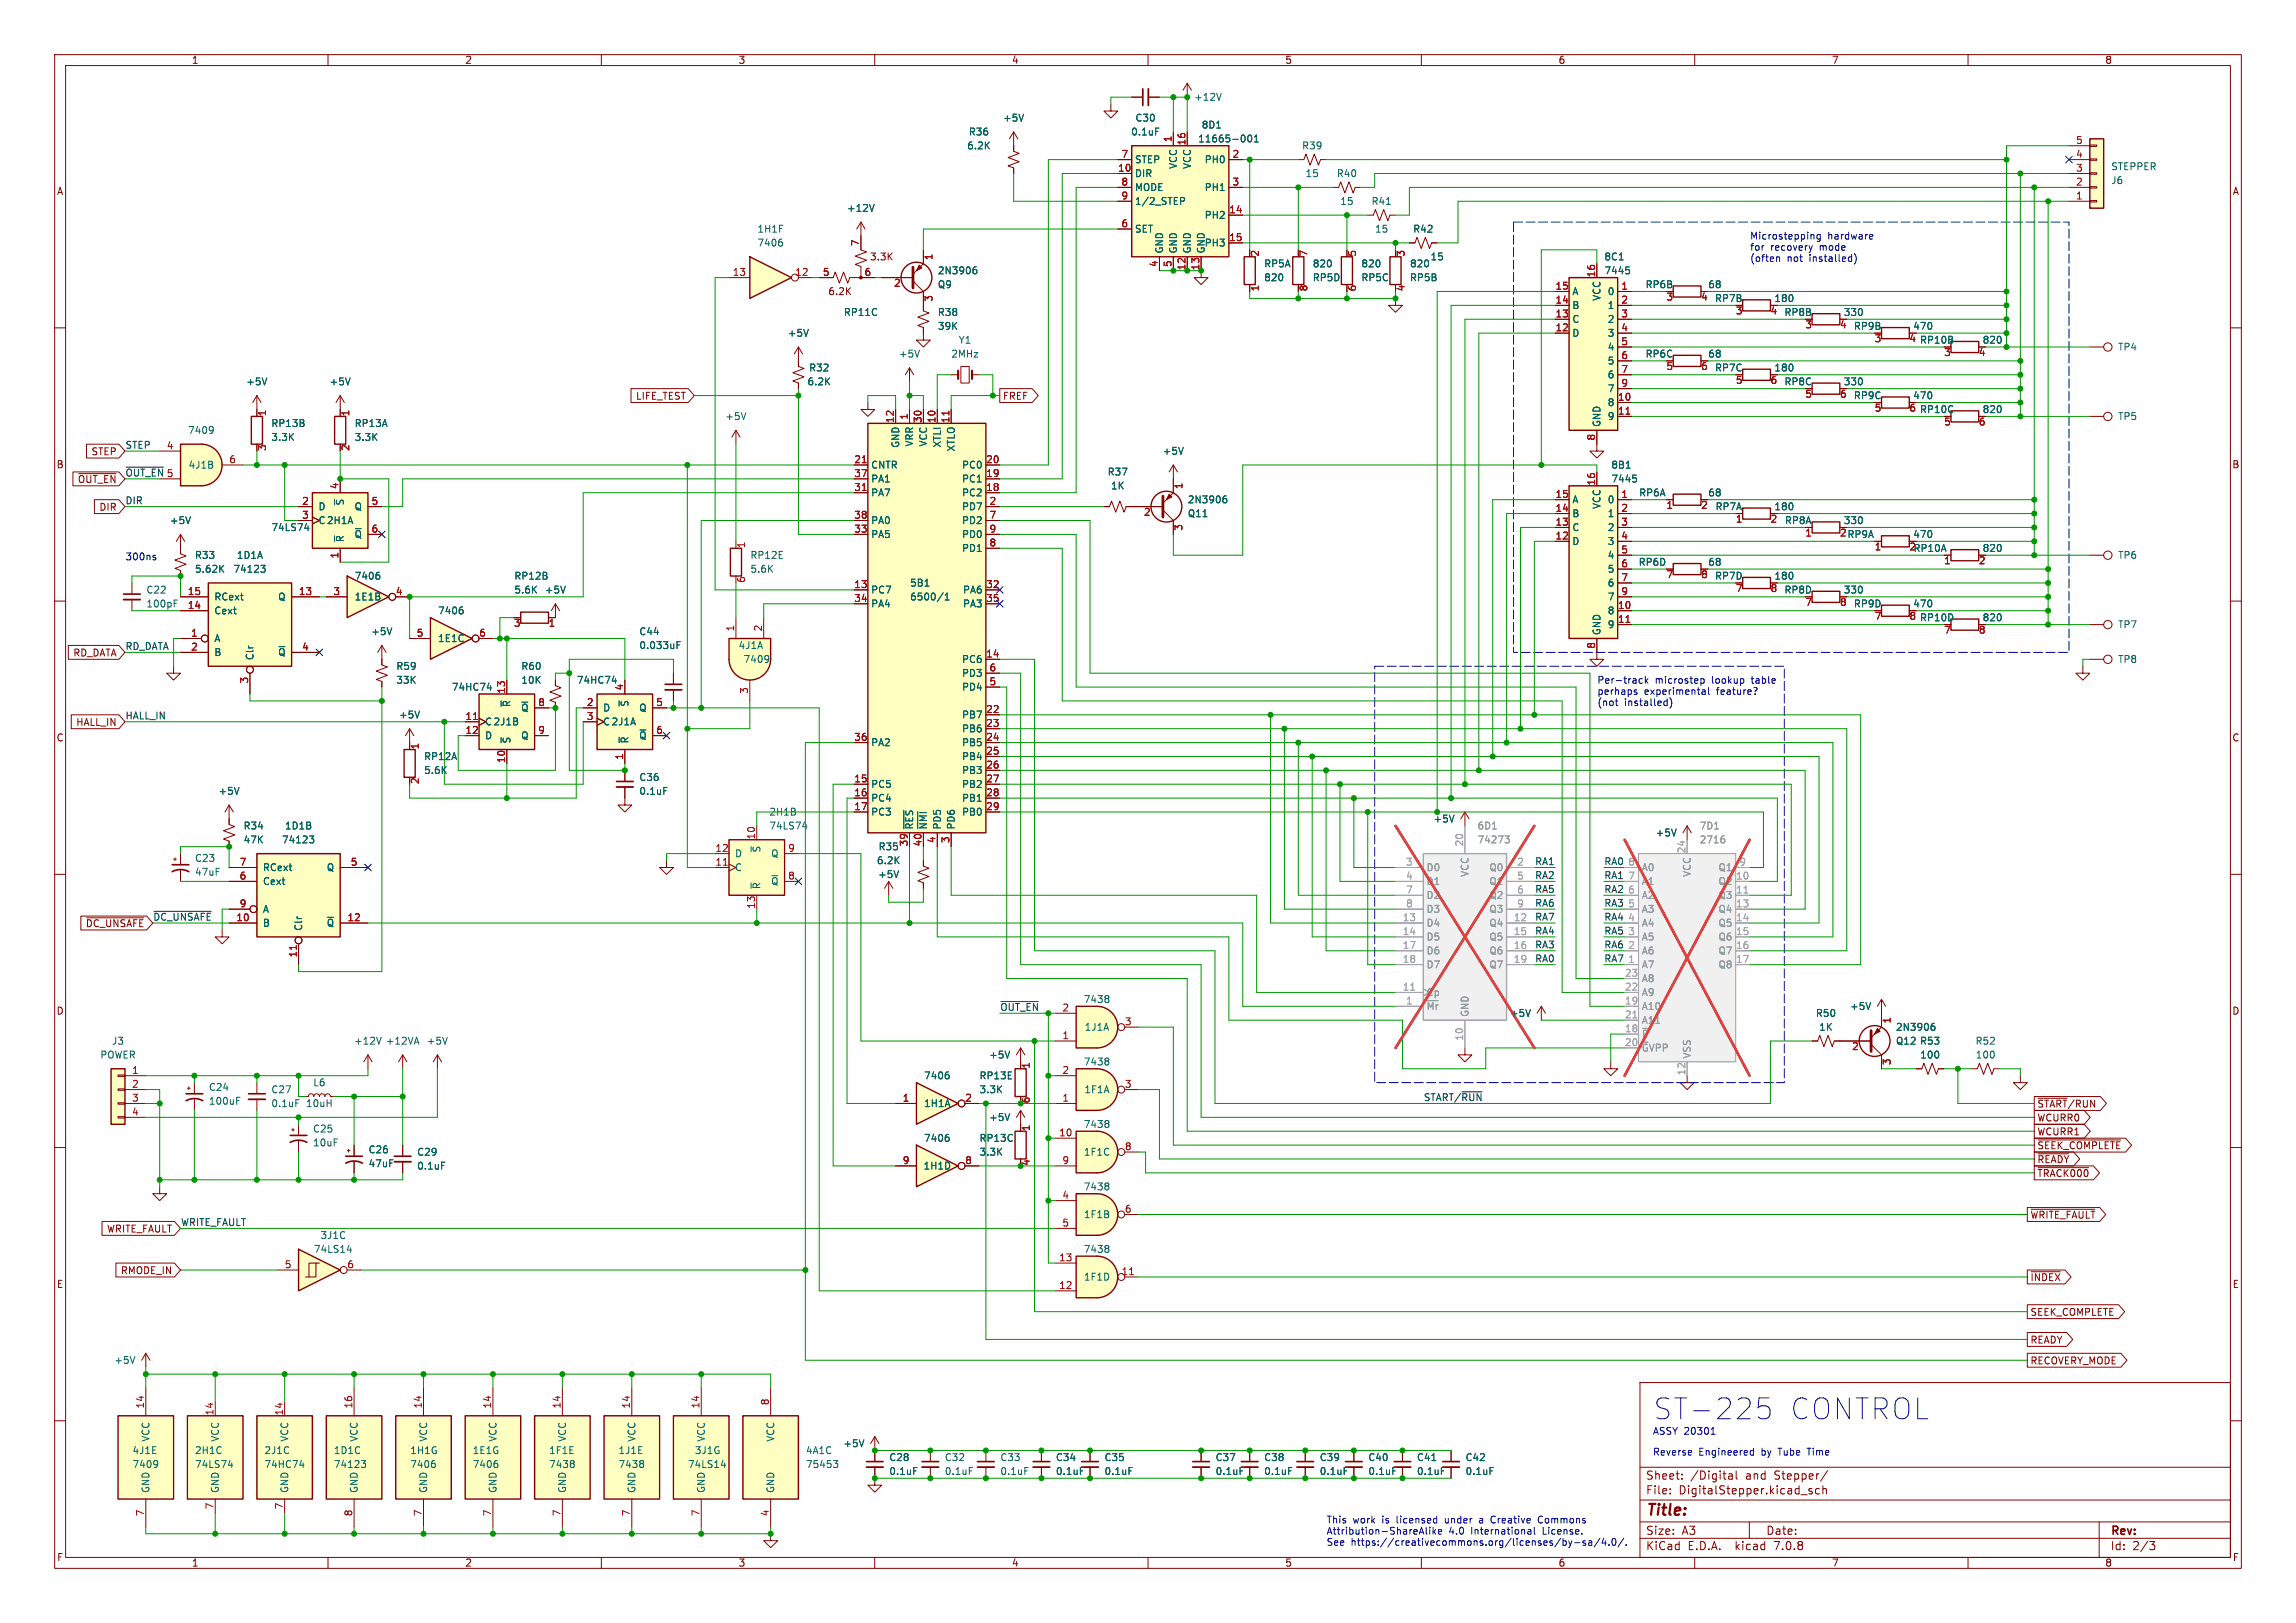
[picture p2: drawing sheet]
<svg xmlns="http://www.w3.org/2000/svg" width="420mm" height="297mm" viewBox="0 0 420 297" stroke-linecap="round" stroke-linejoin="round" font-family="sans-serif">
<defs><g id="words">
<g font-size="5.3" fill="#0000c2">
<text x="302.3" y="260.1">ST-225</text>
<text x="327" y="260.1">CONTROL</text>
</g>
<text font-size="2.8" fill="#840000" x="301" y="277.9">Title:</text>
<g font-size="2.1" fill="#840000">
<text x="301" y="273.7">File:</text>
<text x="301" y="271">Sheet:</text>
<text x="307.1" y="273.7">DigitalStepper.kicad_sch</text>
<text x="309.2" y="271">/Digital</text>
<text x="319.4" y="271">and</text>
<text x="324.7" y="271">Stepper/</text>
<text x="301" y="281.1">Size:</text>
<text x="307.6" y="281.1">A3</text>
<text x="323" y="281.1">Date:</text>
<text x="386" y="281.3">Rev:</text>
<text x="301" y="283.9">KiCad</text>
<text x="308.7" y="283.9">E.D.A.</text>
<text x="317.6" y="283.9">kicad</text>
<text x="324.8" y="283.9">7.0.8</text>
<text x="386" y="283.9">Id:</text>
<text x="390.1" y="283.9">2/3</text>
</g>
<g font-size="1.8" fill="#840000">
<text x="35" y="11.9">1</text>
<text x="85" y="11.9">2</text>
<text x="135" y="11.9">3</text>
<text x="185" y="11.9">4</text>
<text x="235" y="11.9">5</text>
<text x="285" y="11.9">6</text>
<text x="335" y="11.9">7</text>
<text x="385" y="11.9">8</text>
<text x="10.3" y="35.9">A</text>
<text x="408.3" y="35.9">A</text>
<text x="159" y="47.9">3.3K</text>
<text x="300.9" y="52.9">RP6B</text>
<text x="151.4" y="54.2">6.2K</text>
<text x="313.6" y="55.5">RP7B</text>
<text x="326.3" y="58">RP8B</text>
<text x="300.9" y="65.6">RP6C</text>
<text x="339" y="60.6">RP9B</text>
<text x="349.2" y="62.9">4 RP10B</text>
<text x="313.6" y="68.2">RP7C</text>
<text x="326.3" y="70.7">RP8C</text>
<text x="116.2" y="73.3">LIFE_TEST</text>
<text x="183.4" y="73.3">FREF</text>
<text x="339" y="73.3">RP9C</text>
<text x="16.6" y="83.5">STEP</text>
<text x="10.3" y="85.9">B</text>
<text x="408.2" y="85.9">B</text>
<text x="18.1" y="93.7">DIR</text>
<text x="313.7" y="93.6">RP7A</text>
<text x="326.4" y="96.1">RP8A</text>
<text x="313.6" y="106.3">RP7D</text>
<text x="326.3" y="108.8">RP8D</text>
<text x="339" y="111.4">RP9D</text>
<text x="13.3" y="120.3">RD_DATA</text>
<text x="10.3" y="135.9">C</text>
<text x="13.8" y="133">HALL_IN</text>
<text x="408.2" y="135.9">C</text>
<text x="10.3" y="185.9">D</text>
<text x="408.2" y="185.9">D</text>
<text x="372.6" y="202.9">~{START}/RUN</text>
<text x="372.6" y="205.4">WCURR0</text>
<text x="372.6" y="208">WCURR1</text>
<text x="372.6" y="213">~{READY}</text>
<text x="372.6" y="210.5">~{SEEK_COMPLETE}</text>
<text x="372.6" y="215.6">~{TRACK000}</text>
<text x="19.5" y="225.7">WRITE_FAULT</text>
<text x="371.3" y="223.2">~{WRITE_FAULT}</text>
<text x="22" y="233.4">RMODE_IN</text>
<text x="10.3" y="235.9">E</text>
<text x="371.3" y="234.6">~{INDEX}</text>
<text x="408.3" y="235.9">E</text>
<text x="371.3" y="241">SEEK_COMPLETE</text>
<text x="371.3" y="249.9">RECOVERY_MODE</text>
<text x="371.3" y="246.1">READY</text>
<text x="10.3" y="285.9">F</text>
<text x="35" y="286.9">1</text>
<text x="85" y="286.9">2</text>
<text x="135" y="286.9">3</text>
<text x="185" y="286.9">4</text>
<text x="235" y="286.9">5</text>
<text x="285" y="286.9">6</text>
<text x="335" y="286.9">7</text>
<text x="385" y="286.9">8</text>
<text x="408.3" y="285.9">F</text>
</g>
<g font-size="1.8" fill="#006464">
<text x="183.4" y="22.5">+5V</text>
<text x="207.6" y="22.5">C30</text>
<text x="218.3" y="18.6">+12V</text>
<text x="219.7" y="23.7">8D1</text>
<text x="176.8" y="27.5">6.2K</text>
<text x="177.1" y="25">R36</text>
<text x="206.8" y="25">0.1uF</text>
<text x="219.1" y="26.3">11665-001</text>
<text x="238.1" y="27.5">R39</text>
<text x="207.5" y="32.6">DIR</text>
<text x="207.5" y="30.1">STEP</text>
<text x="207.5" y="35.2">MODE</text>
<text x="215.5" y="31" transform="rotate(-90 215.5 31)">VCC</text>
<text x="218" y="31" transform="rotate(-90 218 31)">VCC</text>
<text x="220.3" y="30.1">PH0</text>
<text x="220.3" y="35.2">PH1</text>
<text x="238.7" y="32.6">15</text>
<text x="244.4" y="32.6">R40</text>
<text x="386.1" y="33.9">J6</text>
<text x="386.1" y="31.3">STEPPER</text>
<text x="154.8" y="39">+12V</text>
<text x="207.5" y="37.7">1/2_STEP</text>
<text x="220.3" y="40.2">PH2</text>
<text x="245.1" y="37.7">15</text>
<text x="250.8" y="37.7">R41</text>
<text x="138.4" y="42.8">1H1F</text>
<text x="138.4" y="45.3">7406</text>
<text x="207.5" y="42.8">SET</text>
<text x="213" y="46.5" transform="rotate(-90 213 46.5)">GND</text>
<text x="215.5" y="46.5" transform="rotate(-90 215.5 46.5)">GND</text>
<text x="218" y="46.5" transform="rotate(-90 218 46.5)">GND</text>
<text x="220.3" y="45.3">PH3</text>
<text x="220.6" y="46.5" transform="rotate(-90 220.6 46.5)">GND</text>
<text x="251.4" y="42.8">15</text>
<text x="258.4" y="42.8">R42</text>
<text x="261.6" y="47.9">15</text>
<text x="293.4" y="47.9">8C1</text>
<text x="171.5" y="52.9">Q9</text>
<text x="171.5" y="50.4">2N3906</text>
<text x="231.1" y="49.1">RP5A</text>
<text x="231.1" y="51.7">820</text>
<text x="240" y="51.7">RP5D</text>
<text x="240" y="49.1">820</text>
<text x="248.9" y="51.7">RP5C</text>
<text x="248.9" y="49.1">820</text>
<text x="257.8" y="51.7">RP5B</text>
<text x="257.8" y="49.1">820</text>
<text x="293.4" y="50.4">7445</text>
<text x="312.4" y="52.9">68</text>
<text x="154.3" y="58">RP11C</text>
<text x="171.5" y="58">R38</text>
<text x="287.5" y="59.3">C</text>
<text x="287.5" y="56.7">B</text>
<text x="287.5" y="54.2">A</text>
<text x="293" y="55.1" transform="rotate(-90 293 55.1)">VCC</text>
<text x="294" y="54.2">0</text>
<text x="294" y="56.7">1</text>
<text x="294" y="59.3">2</text>
<text x="324.5" y="55.5">180</text>
<text x="337.2" y="58">330</text>
<text x="144" y="61.8">+5V</text>
<text x="164.3" y="65.6">+5V</text>
<text x="171.5" y="60.6">39K</text>
<text x="173.9" y="65.6">2MHz</text>
<text x="175.3" y="63.1">Y1</text>
<text x="287.5" y="61.8">D</text>
<text x="294" y="61.8">3</text>
<text x="294" y="64.4">4</text>
<text x="312.4" y="65.6">68</text>
<text x="349.9" y="60.6">470</text>
<text x="362.6" y="63.1">820</text>
<text x="387.4" y="64.4">TP4</text>
<text x="45" y="70.7">+5V</text>
<text x="60.2" y="70.7">+5V</text>
<text x="147.6" y="70.7">6.2K</text>
<text x="147.9" y="68.2">R32</text>
<text x="294" y="66.9">5</text>
<text x="294" y="69.4">6</text>
<text x="294" y="72">7</text>
<text x="324.5" y="68.2">180</text>
<text x="337.2" y="70.7">330</text>
<text x="132.6" y="77.1">+5V</text>
<text x="294" y="74.5">8</text>
<text x="294" y="77.1">9</text>
<text x="349.9" y="73.3">470</text>
<text x="362.6" y="75.8">820</text>
<text x="387.4" y="77.1">TP5</text>
<text x="34.3" y="79.6">7409</text>
<text x="49.5" y="78.3">RP13B</text>
<text x="49.5" y="80.9">3.3K</text>
<text x="64.8" y="78.3">RP13A</text>
<text x="64.8" y="80.9">3.3K</text>
<text x="164.7" y="82.1" transform="rotate(-90 164.7 82.1)">GND</text>
<text x="167.2" y="81.8" transform="rotate(-90 167.2 81.8)">VRR</text>
<text x="169.8" y="81.8" transform="rotate(-90 169.8 81.8)">VCC</text>
<text x="172.3" y="82" transform="rotate(-90 172.3 82)">XTLI</text>
<text x="174.9" y="82.7" transform="rotate(-90 174.9 82.7)">XTLO</text>
<text x="212.6" y="83.4">+5V</text>
<text x="293" y="78.2" transform="rotate(-90 293 78.2)">GND</text>
<text x="34.4" y="86">4J1B</text>
<text x="159.3" y="86">CNTR</text>
<text x="159.3" y="88.5">PA1</text>
<text x="175.9" y="88.5">PC1</text>
<text x="175.9" y="86">PC0</text>
<text x="202.5" y="87.2">R37</text>
<text x="203.1" y="89.8">1K</text>
<text x="294.7" y="86">8B1</text>
<text x="294.7" y="88.5">7445</text>
<text x="58.2" y="93.6">D</text>
<text x="63.1" y="92.6" transform="rotate(-90 63.1 92.6)">~{S}</text>
<text x="64.8" y="93.6">Q</text>
<text x="159.3" y="91">PA7</text>
<text x="175.9" y="91">PC2</text>
<text x="175.9" y="93.6">PD7</text>
<text x="217.2" y="94.8">Q11</text>
<text x="217.2" y="92.3">2N3906</text>
<text x="287.5" y="94.8">B</text>
<text x="287.5" y="92.3">A</text>
<text x="293" y="93.2" transform="rotate(-90 293 93.2)">VCC</text>
<text x="294" y="92.3">0</text>
<text x="294" y="94.8">1</text>
<text x="299.7" y="91">RP6A</text>
<text x="312.4" y="91">68</text>
<text x="324.5" y="93.6">180</text>
<text x="31" y="96.1">+5V</text>
<text x="49.5" y="97.4">74LS74</text>
<text x="58.2" y="96.1">C2H1A</text>
<text x="63.1" y="99.3" transform="rotate(-90 63.1 99.3)">~{R}</text>
<text x="64.8" y="98.7">~{Q}</text>
<text x="159.3" y="98.7">PA5</text>
<text x="159.3" y="96.1">PA0</text>
<text x="175.9" y="96.1">PD2</text>
<text x="175.9" y="101.2">PD1</text>
<text x="175.9" y="98.7">PD0</text>
<text x="287.5" y="99.9">D</text>
<text x="287.5" y="97.4">C</text>
<text x="294" y="97.4">2</text>
<text x="294" y="99.9">3</text>
<text x="336.5" y="98.5">2 RP9A</text>
<text x="337.2" y="96.1">330</text>
<text x="349.9" y="98.7">470</text>
<text x="362.6" y="101.2">820</text>
<text x="35.6" y="105">5.62K</text>
<text x="35.6" y="102.5">R33</text>
<text x="42.6" y="105">74123</text>
<text x="43.2" y="102.5">1D1A</text>
<text x="64.8" y="106.3">7406</text>
<text x="94" y="106.3">RP12B</text>
<text x="137.2" y="102.5">RP12E</text>
<text x="137.2" y="105">5.6K</text>
<text x="166.4" y="107.5">5B1</text>
<text x="294" y="102.5">4</text>
<text x="294" y="105">5</text>
<text x="294" y="107.5">6</text>
<text x="299.6" y="103.7">RP6D</text>
<text x="312.4" y="103.7">68</text>
<text x="324.5" y="106.3">180</text>
<text x="387.4" y="102.5">TP6</text>
<text x="26.7" y="111.4">100pF</text>
<text x="26.7" y="108.8">C22</text>
<text x="39.1" y="112.6">Cext</text>
<text x="39.1" y="110.1">RCext</text>
<text x="50.8" y="110.1">Q</text>
<text x="64.8" y="110.1">1E1B</text>
<text x="80" y="112.6">7406</text>
<text x="94" y="108.8">5.6K</text>
<text x="99.6" y="108.8">+5V</text>
<text x="159.3" y="108.8">PC7</text>
<text x="159.3" y="111.4">PA4</text>
<text x="166.4" y="110.1">6500/1</text>
<text x="176.1" y="108.8">PA6</text>
<text x="176.1" y="111.4">PA3</text>
<text x="294" y="112.6">8</text>
<text x="294" y="110.1">7</text>
<text x="337.2" y="108.8">330</text>
<text x="349.9" y="111.4">470</text>
<text x="362.6" y="113.9">820</text>
<text x="39.1" y="117.7">A</text>
<text x="67.8" y="116.4">+5V</text>
<text x="80" y="117.7">1E1C</text>
<text x="116.8" y="116.4">C44</text>
<text x="116.8" y="119">0.033uF</text>
<text x="135" y="119">4J1A</text>
<text x="293" y="116.3" transform="rotate(-90 293 116.3)">GND</text>
<text x="294" y="115.2">9</text>
<text x="387.4" y="115.2">TP7</text>
<text x="39.1" y="120.2">B</text>
<text x="46.6" y="120.9" transform="rotate(-90 46.6 120.9)">Clr</text>
<text x="50.8" y="120.2">~{Q}</text>
<text x="72.4" y="122.8">R59</text>
<text x="72.4" y="125.3">33K</text>
<text x="95.3" y="122.8">R60</text>
<text x="95.3" y="125.3">10K</text>
<text x="105.4" y="125.3">74HC74</text>
<text x="135.9" y="121.5">7409</text>
<text x="175.9" y="121.5">PC6</text>
<text x="175.9" y="124.1">PD3</text>
<text x="387.4" y="121.5">TP8</text>
<text x="72.9" y="131.7">+5V</text>
<text x="82.6" y="126.6">74HC74</text>
<text x="93.6" y="129.5" transform="rotate(-90 93.6 129.5)">~{R}</text>
<text x="95.2" y="130.4">~{Q}</text>
<text x="110.2" y="130.4">D</text>
<text x="115.2" y="129.4" transform="rotate(-90 115.2 129.4)">~{S}</text>
<text x="116.8" y="130.4">Q</text>
<text x="175.9" y="131.7">PB7</text>
<text x="175.9" y="126.6">PD4</text>
<text x="88.6" y="132.9">C2J1B</text>
<text x="88.6" y="135.5">D</text>
<text x="93.6" y="136.1" transform="rotate(-90 93.6 136.1)">~{S}</text>
<text x="95.2" y="135.5">Q</text>
<text x="110.2" y="132.9">C2J1A</text>
<text x="115.2" y="136.1" transform="rotate(-90 115.2 136.1)">~{R}</text>
<text x="116.8" y="135.5">~{Q}</text>
<text x="159.3" y="136.8">PA2</text>
<text x="175.9" y="134.2">PB6</text>
<text x="175.9" y="136.8">PB5</text>
<text x="77.5" y="139.3">RP12A</text>
<text x="77.5" y="141.8">5.6K</text>
<text x="116.8" y="143.1">C36</text>
<text x="175.9" y="139.3">PB4</text>
<text x="175.9" y="141.8">PB3</text>
<text x="39.9" y="145.6">+5V</text>
<text x="116.8" y="145.6">0.1uF</text>
<text x="140.6" y="149.5">2H1B</text>
<text x="159.3" y="144.4">PC5</text>
<text x="159.3" y="146.9">PC4</text>
<text x="159.3" y="149.5">PC3</text>
<text x="175.9" y="144.4">PB2</text>
<text x="175.9" y="146.9">PB1</text>
<text x="175.9" y="149.5">PB0</text>
<text x="44.5" y="152">R34</text>
<text x="44.5" y="154.5">47K</text>
<text x="51.5" y="154.5">74123</text>
<text x="52" y="152">1D1B</text>
<text x="140.6" y="152">74LS74</text>
<text x="160.6" y="155.8">R35</text>
<text x="167.2" y="151.9" transform="rotate(-90 167.2 151.9)">~{RES}</text>
<text x="169.8" y="151.9" transform="rotate(-90 169.8 151.9)">~{NMI}</text>
<text x="172.3" y="151.9" transform="rotate(-90 172.3 151.9)">PD5</text>
<text x="174.9" y="151.9" transform="rotate(-90 174.9 151.9)">PD6</text>
<text x="262.1" y="150.7">+5V</text>
<text x="302.8" y="153.3">+5V</text>
<text x="35.6" y="157.9">C23</text>
<text x="35.6" y="160.5">47uF</text>
<text x="48" y="159.6">RCext</text>
<text x="59.7" y="159.6">Q</text>
<text x="134.4" y="159.6">C</text>
<text x="134.4" y="157.1">D</text>
<text x="139.3" y="156.1" transform="rotate(-90 139.3 156.1)">~{S}</text>
<text x="141" y="157.1">Q</text>
<text x="160.3" y="158.3">6.2K</text>
<text x="160.5" y="160.9">+5V</text>
<text x="48" y="162.2">Cext</text>
<text x="48" y="167.2">A</text>
<text x="139.3" y="162.8" transform="rotate(-90 139.3 162.8)">~{R}</text>
<text x="141" y="162.2">~{Q}</text>
<text x="48" y="169.8">B</text>
<text x="55.5" y="170.4" transform="rotate(-90 55.5 170.4)">Clr</text>
<text x="59.7" y="169.8">~{Q}</text>
<text x="198.1" y="183.7">7438</text>
<text x="338.3" y="185">+5V</text>
<text x="20.4" y="191.4">J3</text>
<text x="64.7" y="191.4">+12V</text>
<text x="70.5" y="191.4">+12VA</text>
<text x="78" y="191.4">+5V</text>
<text x="198.3" y="188.8">1J1A</text>
<text x="276.1" y="186.3">+5V</text>
<text x="332.1" y="186.3">R50</text>
<text x="332.7" y="188.8">1K</text>
<text x="346.7" y="191.4">Q12 R53</text>
<text x="346.7" y="188.8">2N3906</text>
<text x="361.3" y="191.4">R52</text>
<text x="18.3" y="193.9">POWER</text>
<text x="168.9" y="197.7">7406</text>
<text x="179.1" y="197.7">RP13E</text>
<text x="180.8" y="193.9">+5V</text>
<text x="198.1" y="195.2">7438</text>
<text x="351.1" y="193.9">100</text>
<text x="361.3" y="193.9">100</text>
<text x="38.1" y="202.4">100uF</text>
<text x="38.1" y="199.8">C24</text>
<text x="49.5" y="200.3">C27</text>
<text x="49.5" y="202.8">0.1uF</text>
<text x="55.9" y="202.8">10uH</text>
<text x="57.2" y="199">L6</text>
<text x="168.9" y="202.8">1H1A</text>
<text x="179.1" y="200.3">3.3K</text>
<text x="198.3" y="200.3">1F1A</text>
<text x="57.2" y="207.4">C25</text>
<text x="57.2" y="210">10uF</text>
<text x="168.9" y="209.1">7406</text>
<text x="179.1" y="209.1">RP13C</text>
<text x="180.8" y="205.3">+5V</text>
<text x="198.1" y="206.6">7438</text>
<text x="67.3" y="211.3">C26</text>
<text x="67.3" y="213.8">47uF</text>
<text x="76.2" y="211.7">C29</text>
<text x="76.2" y="214.2">0.1uF</text>
<text x="168.8" y="214.2">1H1D</text>
<text x="179.1" y="211.7">3.3K</text>
<text x="198.2" y="211.7">1F1C</text>
<text x="198.1" y="218">7438</text>
<text x="58.5" y="226.9">3J1C</text>
<text x="198.2" y="223.1">1F1B</text>
<text x="57.3" y="229.5">74LS14</text>
<text x="198.1" y="229.5">7438</text>
<text x="198.2" y="234.5">1F1D</text>
<text x="20.8" y="249.8">+5V</text>
<text x="27.5" y="263.9" transform="rotate(-90 27.5 263.9)">VCC</text>
<text x="40.2" y="263.9" transform="rotate(-90 40.2 263.9)">VCC</text>
<text x="52.9" y="263.9" transform="rotate(-90 52.9 263.9)">VCC</text>
<text x="65.6" y="263.9" transform="rotate(-90 65.6 263.9)">VCC</text>
<text x="78.3" y="263.9" transform="rotate(-90 78.3 263.9)">VCC</text>
<text x="91" y="263.9" transform="rotate(-90 91 263.9)">VCC</text>
<text x="103.7" y="263.9" transform="rotate(-90 103.7 263.9)">VCC</text>
<text x="116.4" y="263.9" transform="rotate(-90 116.4 263.9)">VCC</text>
<text x="129.1" y="263.9" transform="rotate(-90 129.1 263.9)">VCC</text>
<text x="141.8" y="263.9" transform="rotate(-90 141.8 263.9)">VCC</text>
<text x="24.1" y="266.3">4J1E</text>
<text x="24.1" y="268.8">7409</text>
<text x="35.6" y="266.3">2H1C</text>
<text x="35.6" y="268.8">74LS74</text>
<text x="48.3" y="268.8">74HC74</text>
<text x="48.3" y="266.3">2J1C</text>
<text x="61" y="268.8">74123</text>
<text x="61" y="266.3">1D1C</text>
<text x="74.9" y="266.3">1H1G</text>
<text x="74.9" y="268.8">7406</text>
<text x="86.4" y="266.3">1E1G</text>
<text x="86.4" y="268.8">7406</text>
<text x="100.3" y="266.3">1F1E</text>
<text x="100.3" y="268.8">7438</text>
<text x="113" y="266.3">1J1E</text>
<text x="113" y="268.8">7438</text>
<text x="125.7" y="268.8">74LS14</text>
<text x="127" y="266.3">3J1G</text>
<text x="147.3" y="268.8">75453</text>
<text x="147.3" y="266.3">4A1C</text>
<text x="154.2" y="265">+5V</text>
<text x="162.6" y="267.6">C28</text>
<text x="172.7" y="267.6">C32</text>
<text x="182.9" y="267.6">C33</text>
<text x="193" y="267.6">C34</text>
<text x="201.9" y="267.6">C35</text>
<text x="222.3" y="267.6">C37</text>
<text x="231.1" y="267.6">C38</text>
<text x="241.3" y="267.6">C39</text>
<text x="250.2" y="267.6">C40</text>
<text x="259.1" y="267.6">C41</text>
<text x="268" y="267.6">C42</text>
<text x="27.5" y="273.3" transform="rotate(-90 27.5 273.3)">GND</text>
<text x="40.2" y="273.3" transform="rotate(-90 40.2 273.3)">GND</text>
<text x="52.9" y="273.3" transform="rotate(-90 52.9 273.3)">GND</text>
<text x="65.6" y="273.3" transform="rotate(-90 65.6 273.3)">GND</text>
<text x="78.3" y="273.3" transform="rotate(-90 78.3 273.3)">GND</text>
<text x="91" y="273.3" transform="rotate(-90 91 273.3)">GND</text>
<text x="103.7" y="273.3" transform="rotate(-90 103.7 273.3)">GND</text>
<text x="116.4" y="273.3" transform="rotate(-90 116.4 273.3)">GND</text>
<text x="129.1" y="273.3" transform="rotate(-90 129.1 273.3)">GND</text>
<text x="141.8" y="273.3" transform="rotate(-90 141.8 273.3)">GND</text>
<text x="162.6" y="270.1">0.1uF</text>
<text x="172.7" y="270.1">0.1uF</text>
<text x="182.9" y="270.1">0.1uF</text>
<text x="193" y="270.1">0.1uF</text>
<text x="201.9" y="270.1">0.1uF</text>
<text x="222.3" y="270.1">0.1uF</text>
<text x="231.1" y="270.1">0.1uF</text>
<text x="241.3" y="270.1">0.1uF</text>
<text x="250.2" y="270.1">0.1uF</text>
<text x="259.1" y="270.1">0.1uF</text>
<text x="268" y="270.1">0.1uF</text>
</g>
<g font-size="1.8" fill="#a90000">
<text x="205" y="29">7</text>
<text x="214.4" y="26.1" transform="rotate(-90 214.4 26.1)">1</text>
<text x="216.9" y="26.7" transform="rotate(-90 216.9 26.7)">16</text>
<text x="225.4" y="29">2</text>
<text x="379.7" y="29">4</text>
<text x="379.7" y="26.4">5</text>
<text x="204.4" y="31.5">10</text>
<text x="205" y="34">8</text>
<text x="225.4" y="34">3</text>
<text x="379.7" y="34">2</text>
<text x="379.7" y="31.5">3</text>
<text x="205" y="41.7">6</text>
<text x="205" y="36.6">9</text>
<text x="224.7" y="39.1">14</text>
<text x="379.7" y="36.6">1</text>
<text x="157.2" y="45.2" transform="rotate(-90 157.2 45.2)">7</text>
<text x="170.9" y="47.7" transform="rotate(-90 170.9 47.7)">1</text>
<text x="224.7" y="44.2">15</text>
<text x="230.6" y="47.1" transform="rotate(-90 230.6 47.1)">2</text>
<text x="239.5" y="47.1" transform="rotate(-90 239.5 47.1)">7</text>
<text x="248.4" y="47.1" transform="rotate(-90 248.4 47.1)">5</text>
<text x="257.3" y="47.1" transform="rotate(-90 257.3 47.1)">3</text>
<text x="133.9" y="50.5">13</text>
<text x="145.4" y="50.5">12</text>
<text x="150.4" y="50.5">5</text>
<text x="158" y="50.5">6</text>
<text x="163.4" y="52.8">2</text>
<text x="211.8" y="49" transform="rotate(-90 211.8 49)">4</text>
<text x="214.4" y="49" transform="rotate(-90 214.4 49)">5</text>
<text x="216.9" y="49.6" transform="rotate(-90 216.9 49.6)">12</text>
<text x="219.5" y="49.6" transform="rotate(-90 219.5 49.6)">13</text>
<text x="230.6" y="53.4" transform="rotate(-90 230.6 53.4)">1</text>
<text x="239.5" y="53.4" transform="rotate(-90 239.5 53.4)">8</text>
<text x="248.4" y="53.4" transform="rotate(-90 248.4 53.4)">6</text>
<text x="257.3" y="53.4" transform="rotate(-90 257.3 53.4)">4</text>
<text x="284.4" y="53.1">15</text>
<text x="291.8" y="50.8" transform="rotate(-90 291.8 50.8)">16</text>
<text x="296.5" y="53.1">1</text>
<text x="170.9" y="55.3" transform="rotate(-90 170.9 55.3)">3</text>
<text x="284.4" y="58.2">13</text>
<text x="284.4" y="55.6">14</text>
<text x="296.5" y="55.6">2</text>
<text x="296.5" y="58.2">3</text>
<text x="304.7" y="55.3">3</text>
<text x="311.1" y="55.3">4</text>
<text x="317.4" y="57.9">3</text>
<text x="323.8" y="57.9">4</text>
<text x="284.4" y="60.7">12</text>
<text x="296.5" y="60.7">4</text>
<text x="296.5" y="63.2">5</text>
<text x="296.5" y="65.8">6</text>
<text x="330.1" y="60.4">3</text>
<text x="336.5" y="60.4">4</text>
<text x="342.8" y="62.9">3</text>
<text x="355.5" y="65.5">3</text>
<text x="361.9" y="65.5">4</text>
<text x="296.5" y="68.3">7</text>
<text x="296.5" y="70.9">9</text>
<text x="304.7" y="68">5</text>
<text x="311.1" y="68">6</text>
<text x="317.4" y="70.6">5</text>
<text x="323.8" y="70.6">6</text>
<text x="49" y="76.3" transform="rotate(-90 49 76.3)">1</text>
<text x="64.2" y="76.3" transform="rotate(-90 64.2 76.3)">1</text>
<text x="163.6" y="77.5" transform="rotate(-90 163.6 77.5)">12</text>
<text x="166.1" y="76.9" transform="rotate(-90 166.1 76.9)">1</text>
<text x="168.7" y="77.5" transform="rotate(-90 168.7 77.5)">30</text>
<text x="171.2" y="77.5" transform="rotate(-90 171.2 77.5)">10</text>
<text x="173.7" y="77.5" transform="rotate(-90 173.7 77.5)">11</text>
<text x="295.9" y="73.4">10</text>
<text x="295.9" y="75.9">11</text>
<text x="330.1" y="73.1">5</text>
<text x="336.5" y="73.1">6</text>
<text x="342.8" y="75.6">5</text>
<text x="349.2" y="75.6">6 RP10C</text>
<text x="30.4" y="82.3">4</text>
<text x="49" y="82.6" transform="rotate(-90 49 82.6)">3</text>
<text x="64.2" y="82.6" transform="rotate(-90 64.2 82.6)">2</text>
<text x="291.8" y="80.7" transform="rotate(-90 291.8 80.7)">8</text>
<text x="355.5" y="78.2">5</text>
<text x="361.9" y="78.2">6</text>
<text x="30.4" y="87.4">5</text>
<text x="41.8" y="84.8">6</text>
<text x="62" y="89.6" transform="rotate(-90 62 89.6)">4</text>
<text x="156.2" y="84.8">21</text>
<text x="156.2" y="89.9">31</text>
<text x="156.2" y="87.4">37</text>
<text x="180.3" y="89.9">18</text>
<text x="180.3" y="87.4">19</text>
<text x="180.3" y="84.8">20</text>
<text x="216.6" y="89.6" transform="rotate(-90 216.6 89.6)">1</text>
<text x="291.8" y="88.9" transform="rotate(-90 291.8 88.9)">16</text>
<text x="55.2" y="92.5">2</text>
<text x="55.2" y="95">3</text>
<text x="67.9" y="92.5">5</text>
<text x="156.2" y="95">38</text>
<text x="180.9" y="92.5">2</text>
<text x="180.9" y="95">7</text>
<text x="209.2" y="94.7">2</text>
<text x="284.4" y="93.7">14</text>
<text x="284.4" y="91.2">15</text>
<text x="296.5" y="91.2">1</text>
<text x="296.5" y="93.7">2</text>
<text x="304.7" y="93.4">1</text>
<text x="311.1" y="93.4">2</text>
<text x="317.4" y="96">1</text>
<text x="323.8" y="96">2</text>
<text x="67.9" y="97.5">6</text>
<text x="136.6" y="100.4" transform="rotate(-90 136.6 100.4)">1</text>
<text x="156.2" y="97.5">33</text>
<text x="180.9" y="100.1">8</text>
<text x="180.9" y="97.5">9</text>
<text x="216.6" y="97.2" transform="rotate(-90 216.6 97.2)">3</text>
<text x="284.4" y="98.8">12</text>
<text x="284.4" y="96.3">13</text>
<text x="296.5" y="96.3">3</text>
<text x="296.5" y="98.8">4</text>
<text x="296.5" y="101.3">5</text>
<text x="330.1" y="98.5">1</text>
<text x="342.8" y="101">1</text>
<text x="349.2" y="101">2RP10A</text>
<text x="62" y="102.3" transform="rotate(-90 62 102.3)">1</text>
<text x="136.6" y="106.8" transform="rotate(-90 136.6 106.8)">6</text>
<text x="156.2" y="107.7">13</text>
<text x="180.3" y="107.7">32</text>
<text x="296.5" y="103.9">6</text>
<text x="296.5" y="106.4">7</text>
<text x="304.7" y="106.1">7</text>
<text x="311.1" y="106.1">8</text>
<text x="355.5" y="103.6">1</text>
<text x="361.9" y="103.6">2</text>
<text x="34.2" y="111.5">14</text>
<text x="34.2" y="109">15</text>
<text x="54.6" y="109">13</text>
<text x="60.9" y="109">3</text>
<text x="72.3" y="109">4</text>
<text x="156.2" y="110.2">34</text>
<text x="180.3" y="110.2">35</text>
<text x="295.9" y="111.5">10</text>
<text x="296.5" y="109">9</text>
<text x="317.4" y="108.7">7</text>
<text x="323.8" y="108.7">8</text>
<text x="330.1" y="111.2">7</text>
<text x="336.5" y="111.2">8</text>
<text x="342.8" y="113.7">7</text>
<text x="349.2" y="113.7">8 RP10D</text>
<text x="34.9" y="116.6">1</text>
<text x="34.9" y="119.1">2</text>
<text x="55.2" y="119.1">4</text>
<text x="76.1" y="116.6">5</text>
<text x="87.6" y="116.6">6</text>
<text x="93.9" y="115">3</text>
<text x="100.3" y="115">1</text>
<text x="134.4" y="115.6" transform="rotate(-90 134.4 115.6)">1</text>
<text x="139.4" y="115.6" transform="rotate(-90 139.4 115.6)">2</text>
<text x="291.8" y="118.8" transform="rotate(-90 291.8 118.8)">8</text>
<text x="295.9" y="114">11</text>
<text x="355.5" y="116.3">7</text>
<text x="361.9" y="116.3">8</text>
<text x="45.5" y="125.2" transform="rotate(-90 45.5 125.2)">3</text>
<text x="180.3" y="120.4">14</text>
<text x="180.9" y="125.5">5</text>
<text x="180.9" y="122.9">6</text>
<text x="85" y="131.8">11</text>
<text x="92.5" y="127" transform="rotate(-90 92.5 127)">13</text>
<text x="98.4" y="129.3">8</text>
<text x="107.2" y="129.3">2</text>
<text x="107.2" y="131.8">3</text>
<text x="114" y="126.4" transform="rotate(-90 114 126.4)">4</text>
<text x="119.9" y="129.3">5</text>
<text x="136.9" y="127.1" transform="rotate(-90 136.9 127.1)">3</text>
<text x="180.3" y="130.6">22</text>
<text x="76.9" y="137.2" transform="rotate(-90 76.9 137.2)">1</text>
<text x="85" y="134.4">12</text>
<text x="98.4" y="134.4">9</text>
<text x="119.9" y="134.4">6</text>
<text x="156.2" y="135.6">36</text>
<text x="180.3" y="133.1">23</text>
<text x="180.3" y="135.6">24</text>
<text x="76.9" y="143.6" transform="rotate(-90 76.9 143.6)">2</text>
<text x="92.5" y="139.7" transform="rotate(-90 92.5 139.7)">10</text>
<text x="114" y="139.1" transform="rotate(-90 114 139.1)">1</text>
<text x="156.2" y="143.3">15</text>
<text x="180.3" y="138.2">25</text>
<text x="180.3" y="140.7">26</text>
<text x="180.3" y="143.3">27</text>
<text x="156.2" y="145.8">16</text>
<text x="156.2" y="148.3">17</text>
<text x="180.3" y="145.8">28</text>
<text x="180.3" y="148.3">29</text>
<text x="130.8" y="156">12</text>
<text x="138.2" y="153.7" transform="rotate(-90 138.2 153.7)">10</text>
<text x="144.1" y="156">9</text>
<text x="166.1" y="155" transform="rotate(-90 166.1 155)">39</text>
<text x="168.7" y="155" transform="rotate(-90 168.7 155)">40</text>
<text x="171.2" y="154.4" transform="rotate(-90 171.2 154.4)">4</text>
<text x="173.7" y="154.4" transform="rotate(-90 173.7 154.4)">3</text>
<text x="43.7" y="161">6</text>
<text x="43.7" y="158.5">7</text>
<text x="64.1" y="158.5">5</text>
<text x="130.8" y="158.5">11</text>
<text x="144.1" y="161">8</text>
<text x="43.7" y="166.1">9</text>
<text x="138.2" y="166.4" transform="rotate(-90 138.2 166.4)">13</text>
<text x="43.1" y="168.7">10</text>
<text x="63.5" y="168.7">12</text>
<text x="54.4" y="175.3" transform="rotate(-90 54.4 175.3)">11</text>
<text x="194.2" y="185.2">2</text>
<text x="194.2" y="190.2">1</text>
<text x="205.7" y="187.7">3</text>
<text x="346.2" y="187.4" transform="rotate(-90 346.2 187.4)">1</text>
<text x="24.1" y="196.6">1</text>
<text x="188.7" y="195.7" transform="rotate(-90 188.7 195.7)">1</text>
<text x="194.2" y="196.6">2</text>
<text x="338.7" y="192.5">2</text>
<text x="346.2" y="195" transform="rotate(-90 346.2 195)">3</text>
<text x="24.1" y="199.1">2</text>
<text x="24.1" y="201.7">3</text>
<text x="165" y="201.7">1</text>
<text x="176.5" y="201.7">2</text>
<text x="188.7" y="202" transform="rotate(-90 188.7 202)">6</text>
<text x="194.2" y="201.7">1</text>
<text x="205.7" y="199.1">3</text>
<text x="24.1" y="204.2">4</text>
<text x="188.7" y="207.1" transform="rotate(-90 188.7 207.1)">1</text>
<text x="193.6" y="208">10</text>
<text x="165" y="213.1">9</text>
<text x="176.5" y="213.1">8</text>
<text x="188.7" y="213.4" transform="rotate(-90 188.7 213.4)">4</text>
<text x="194.2" y="213.1">9</text>
<text x="205.7" y="210.6">8</text>
<text x="194.2" y="219.5">4</text>
<text x="205.7" y="222">6</text>
<text x="194.2" y="224.5">5</text>
<text x="52" y="232.2">5</text>
<text x="63.4" y="232.2">6</text>
<text x="193.6" y="230.9">13</text>
<text x="205.1" y="233.4">11</text>
<text x="193.6" y="236">12</text>
<text x="26.4" y="257.9" transform="rotate(-90 26.4 257.9)">14</text>
<text x="64.5" y="257.9" transform="rotate(-90 64.5 257.9)">16</text>
<text x="77.2" y="257.9" transform="rotate(-90 77.2 257.9)">14</text>
<text x="89.9" y="257.9" transform="rotate(-90 89.9 257.9)">14</text>
<text x="102.6" y="257.9" transform="rotate(-90 102.6 257.9)">14</text>
<text x="115.3" y="257.9" transform="rotate(-90 115.3 257.9)">14</text>
<text x="128" y="257.9" transform="rotate(-90 128 257.9)">14</text>
<text x="140.7" y="257.2" transform="rotate(-90 140.7 257.2)">8</text>
<text x="39.1" y="259.1" transform="rotate(-90 39.1 259.1)">14</text>
<text x="51.8" y="259.1" transform="rotate(-90 51.8 259.1)">14</text>
<text x="26.4" y="277.6" transform="rotate(-90 26.4 277.6)">7</text>
<text x="39.1" y="276.3" transform="rotate(-90 39.1 276.3)">7</text>
<text x="51.8" y="276.3" transform="rotate(-90 51.8 276.3)">7</text>
<text x="64.5" y="277.6" transform="rotate(-90 64.5 277.6)">8</text>
<text x="77.2" y="277.6" transform="rotate(-90 77.2 277.6)">7</text>
<text x="89.9" y="277.6" transform="rotate(-90 89.9 277.6)">7</text>
<text x="102.6" y="277.6" transform="rotate(-90 102.6 277.6)">7</text>
<text x="115.3" y="277.6" transform="rotate(-90 115.3 277.6)">7</text>
<text x="128" y="277.6" transform="rotate(-90 128 277.6)">7</text>
<text x="140.7" y="277.6" transform="rotate(-90 140.7 277.6)">4</text>
</g>
<g font-size="1.8" fill="#0000c2">
<text x="320" y="43.9">Microstepping</text>
<text x="320" y="46">for</text>
<text x="323.9" y="46">recovery</text>
<text x="333" y="46">mode</text>
<text x="334.3" y="43.9">hardware</text>
<text x="320" y="48">(often</text>
<text x="326.9" y="48">not</text>
<text x="331.1" y="48">installed)</text>
<text x="22.9" y="102.6">300ns</text>
<text x="292.1" y="125.2">Per-track</text>
<text x="302.8" y="125.2">microstep</text>
<text x="313.3" y="125.2">lookup</text>
<text x="320.7" y="125.2">table</text>
<text x="292.1" y="127.2">perhaps</text>
<text x="292.1" y="129.3">(not</text>
<text x="297.1" y="129.3">installed)</text>
<text x="300.8" y="127.2">experimental</text>
<text x="314.2" y="127.2">feature?</text>
<text x="302.3" y="262.6">ASSY 20301</text>
<text x="302.3" y="266.5">Reverse</text>
<text x="310.7" y="266.5">Engineered</text>
<text x="322.3" y="266.5">by</text>
<text x="325.6" y="266.5">Tube</text>
<text x="331.1" y="266.5">Time</text>
<text x="242.6" y="278.9">This</text>
<text x="242.6" y="280.9">Attribution-ShareAlike</text>
<text x="247.5" y="278.9">work</text>
<text x="253" y="278.9">is</text>
<text x="255.8" y="278.9">licensed</text>
<text x="264.8" y="278.9">under</text>
<text x="265" y="280.9">4.0</text>
<text x="269.2" y="280.9">International</text>
<text x="271.3" y="278.9">a</text>
<text x="273.6" y="278.9">Creative</text>
<text x="282.5" y="278.9">Commons</text>
<text x="282.5" y="280.9">License.</text>
<text x="242.6" y="283">See</text>
<text x="247.1" y="283">https://creativecommons.org/licenses/by-sa/4.0/.</text>
</g>
<g font-size="1.8" fill="#0f0f0f">
<text x="22.9" y="82.2">STEP</text>
<text x="14.2" y="88.6">~{OUT_EN}</text>
<text x="22.9" y="87.3">~{OUT_EN}</text>
<text x="22.9" y="92.4">DIR</text>
<text x="22.9" y="119">RD_DATA</text>
<text x="22.9" y="131.7">HALL_IN</text>
<text x="280.7" y="158.4">RA1</text>
<text x="280.7" y="160.9">RA2</text>
<text x="293.4" y="158.4">RA0</text>
<text x="293.4" y="160.9">RA1</text>
<text x="280.7" y="163.5">RA5</text>
<text x="280.7" y="166">RA6</text>
<text x="293.4" y="163.5">RA2</text>
<text x="293.4" y="166">RA3</text>
<text x="15.6" y="169.9">~{DC_UNSAFE}</text>
<text x="27.9" y="168.6">~{DC_UNSAFE}</text>
<text x="280.7" y="173.6">RA3</text>
<text x="280.7" y="171.1">RA4</text>
<text x="280.7" y="168.6">RA7</text>
<text x="293.4" y="173.6">RA6</text>
<text x="293.4" y="171.1">RA5</text>
<text x="293.4" y="168.6">RA4</text>
<text x="280.7" y="176.2">RA0</text>
<text x="293.4" y="176.2">RA7</text>
<text x="260.3" y="201.6">START/~{RUN}</text>
<text x="33" y="224.4">WRITE_FAULT</text>
</g>
<g font-size="1.8" fill="#aaa">
<text x="267.7" y="155" transform="rotate(-90 267.7 155)">20</text>
<text x="257.1" y="158.5">3</text>
<text x="257.1" y="161">4</text>
<text x="277.4" y="158.5">2</text>
<text x="277.4" y="161">5</text>
<text x="297.7" y="161">7</text>
<text x="297.7" y="158.5">8</text>
<text x="308.4" y="156.3" transform="rotate(-90 308.4 156.3)">24</text>
<text x="317.5" y="161">10</text>
<text x="318.1" y="158.5">9</text>
<text x="257.1" y="163.6">7</text>
<text x="257.1" y="166.1">8</text>
<text x="277.4" y="163.6">6</text>
<text x="277.4" y="166.1">9</text>
<text x="297.7" y="166.1">5</text>
<text x="297.7" y="163.6">6</text>
<text x="317.5" y="163.6">11</text>
<text x="317.5" y="166.1">13</text>
<text x="256.5" y="168.7">13</text>
<text x="256.5" y="171.2">14</text>
<text x="256.5" y="173.7">17</text>
<text x="276.8" y="168.7">12</text>
<text x="276.8" y="171.2">15</text>
<text x="276.8" y="173.7">16</text>
<text x="297.7" y="173.7">2</text>
<text x="297.7" y="171.2">3</text>
<text x="297.7" y="168.7">4</text>
<text x="317.5" y="168.7">14</text>
<text x="317.5" y="171.2">15</text>
<text x="317.5" y="173.7">16</text>
<text x="256.5" y="176.3">18</text>
<text x="276.8" y="176.3">19</text>
<text x="297.1" y="178.8">23</text>
<text x="297.7" y="176.3">1</text>
<text x="317.5" y="176.3">17</text>
<text x="256.5" y="181.4">11</text>
<text x="257.1" y="183.9">1</text>
<text x="297.1" y="183.9">19</text>
<text x="297.1" y="181.4">22</text>
<text x="267.7" y="190.5" transform="rotate(-90 267.7 190.5)">10</text>
<text x="297.1" y="189">18</text>
<text x="297.1" y="191.5">20</text>
<text x="297.1" y="186.4">21</text>
<text x="308.4" y="196.9" transform="rotate(-90 308.4 196.9)">12</text>
</g>
<g font-size="1.8" fill="#989898">
<text x="270.2" y="152">6D1</text>
<text x="270.2" y="154.5">74273</text>
<text x="310.8" y="152">7D1</text>
<text x="310.8" y="154.5">2716</text>
<text x="260.9" y="159.6">D0</text>
<text x="268.8" y="160.5" transform="rotate(-90 268.8 160.5)">VCC</text>
<text x="272.3" y="159.6">Q0</text>
<text x="300.2" y="159.6">A0</text>
<text x="309.5" y="160.5" transform="rotate(-90 309.5 160.5)">VCC</text>
<text x="314.2" y="159.6">Q1</text>
<text x="260.9" y="162.2">D1</text>
<text x="260.9" y="164.7">D2</text>
<text x="260.9" y="167.2">D3</text>
<text x="272.3" y="162.2">Q1</text>
<text x="272.3" y="164.7">Q2</text>
<text x="272.3" y="167.2">Q3</text>
<text x="300.2" y="167.2">A3</text>
<text x="300.2" y="164.7">A2</text>
<text x="300.2" y="162.2">A1</text>
<text x="314.2" y="162.2">Q2</text>
<text x="314.2" y="164.7">Q3</text>
<text x="314.2" y="167.2">Q4</text>
<text x="260.9" y="169.8">D4</text>
<text x="260.9" y="172.3">D5</text>
<text x="272.3" y="169.8">Q4</text>
<text x="272.3" y="172.3">Q5</text>
<text x="300.2" y="172.3">A5</text>
<text x="300.2" y="169.8">A4</text>
<text x="314.2" y="169.8">Q5</text>
<text x="314.2" y="172.3">Q6</text>
<text x="260.9" y="174.9">D6</text>
<text x="260.9" y="177.4">D7</text>
<text x="272.3" y="174.9">Q6</text>
<text x="272.3" y="177.4">Q7</text>
<text x="300.2" y="177.4">A7</text>
<text x="300.2" y="174.9">A6</text>
<text x="300.2" y="179.9">A8</text>
<text x="314.2" y="174.9">Q7</text>
<text x="314.2" y="177.4">Q8</text>
<text x="260.9" y="185">~{Mr}</text>
<text x="260.9" y="182.5">Cp</text>
<text x="300.2" y="185">A10</text>
<text x="300.2" y="182.5">A9</text>
<text x="268.8" y="186.2" transform="rotate(-90 268.8 186.2)">GND</text>
<text x="300.2" y="190.1">~{E}</text>
<text x="300.2" y="187.6">A11</text>
<text x="300.2" y="192.6">~{G}VPP</text>
<text x="309.5" y="193.8" transform="rotate(-90 309.5 193.8)">VSS</text>
</g>
<text font-size="1.8" fill="#009600" x="182.9" y="185.1">~{OUT_EN}</text>
</g></defs>
<g fill="none" stroke="#840000" stroke-width=".18">
<path d="M10 10h400v277h-400zM12 12h396v273h-396zM60 10v2M110 10v2M160 10v2M210 10v2M260 10v2M310 10v2M360 10v2M10 60h2M408 60h2M33 97.8v3.5l1 .4-2 .8 2 .8-2 .7 1 .4v1"/>
<path d="M33 97.8l-.7 1.3M33 97.8l.8 1.3M201.9 92.7h1l.4-1 .8 2 .8-2 .7 2 .4-1h1M10 110h2M24.1 106.7v2M24.1 109.7v2.1M33 116.8h3.8M33 109.2h5.1M33 111.8h5.1M33 119.4h5.1M53.3 109.2h5.1M53.3 119.4h5.1"/>
<path d="M408 110h2M45.7 123.2v3.8M10 160h2M130.8 158.8h2.5M130.8 156.2h2.5M133.3 158.1l1.3 .7-1.3 .6M138.4 151.1v2.6M143.5 156.2h2.5M168.9 157.5v1l1 .4-2 .7 2 .8-2 .8 1 .3v1.1M408 160h2M138.4 163.8v2.6M143.5 161.3h2.5"/>
<path d="M331.5 190.5h1l.4-1 .7 2 .8-2 .8 2 .3-1h1M10 210h2M408 210h2M10 260h2M300 253h108v32h-108zM408 260h2M300 278.5h108M300 274.5h108M300 268.5h108M305.5 273.2v.2M305.5 272.5v.1M307.7 270.5v.2"/>
<path d="M307.7 269.8v.1M316.2 270.5l.2 .2 .5-.1M316.2 269.8h.6l.1 .9M316.9 270l-.5 .1-.2 .2M317.6 269.2v1.3l.2 .2M320 278.5v3M331.4 272.5l-.3-.1-.2 .2v.2l.5 .2v.3h-.5M332.8 272.5l-.4-.1-.3 .3v.4l.1 .2h.6M333.4 272.5l.3-.1 .3 .1 .1 .9M333.4 271.9v1.5M334.3 269.1l-1.3 1.9M384 278.5v6.5"/>
<path d="M60 285v2M110 285v2M160 285v2M210 285v2M260 285v2M300 281.5h108M310 285v2M360 285v2M393.2 282.1h1l-.5 .6 .4 .1 .1 .5-.3 .3h-.5"/>
<circle cx="37.5" cy="116.8" r=".63"/>
<circle cx="45.7" cy="122.6" r=".63"/>
</g>
<path d="M22.6 109.7h3.1" fill="none" stroke="#840000" stroke-width=".33"/>
<path d="M22.6 108.7h3.1" fill="none" stroke="#840000" stroke-width=".3"/>
<path d="M34.8 94.6l-.4 1.2M31.9 110.4h.4M31.9 109.8h.6M40.4 104l.5 .7M40.9 103.4l-.7 .8M47.7 103.4h.8l-.4 .5 .3 .2 .1 .4-.2 .2h-.4M146.8 151.3h.8M147.4 150.9v.8M137.4 161.6v1" fill="none" stroke="#006464" stroke-width=".18"/>
<g fill="#ffffc2" stroke="#ffffc2" stroke-width=".18">
<path d="M133.3 153.7h10.2v10.1h-10.2z"/>
<path d="M38.1 106.7h15.2v15.2h-15.2z"/>
</g>
<path d="M38.1 106.7h15.2v15.2h-15.2zM133.3 153.7h10.2v10.1h-10.2z" fill="none" stroke="#840000" stroke-width=".25"/>
<path d="M132.3 158.3h.7" fill="none" stroke="#a90000" stroke-width=".18"/>
<path d="M63.5 105.4l7.6 3.8-7.6 3.8z" fill="#ffffc2"/>
<g fill="none" stroke="#840000" stroke-width=".25">
<path d="M382.3 25.4h2.5v12.7h-2.5zM254.3 47h2v5.1h-2zM287 50.8h8.9v27.9h-8.9zM306.1 52.3h5v2.1h-5zM318.8 54.9h5v2h-5zM331.5 57.4h5v2h-5zM344.2 59.9h5v2.1h-5zM306.1 65h5v2.1h-5zM318.8 67.6h5v2h-5zM331.5 70.1h5v2h-5zM344.2 72.6h5v2.1h-5zM356.9 75.2h5v2h-5z"/>
<path d="M356.9 62.5h5v2h-5zM287 88.9h8.9v27.9h-8.9zM318.8 93h5v2h-5zM331.5 95.5h5v2h-5zM63.5 105.4l7.6 3.8-7.6 3.8zM95.2 112h5.1v2h-5.1zM133.6 100.3h2v5.1h-2zM306.1 103.1h5v2.1h-5zM318.8 105.7h5v2h-5zM331.5 108.2h5v2h-5zM344.2 110.7h5v2.1h-5zM356.9 100.6h5v2h-5z"/>
<path d="M356.9 113.3h5v2h-5z"/>
<circle cx="167.6" cy="50.8" r="2.82"/>
<circle cx="213.4" cy="92.7" r="2.82"/>
</g>
<g fill="none" stroke="#840000" stroke-width=".18">
<path d="M237.5 29.2h1l.4-1 .7 2 .8-2 .8 2 .4-1h1M250.2 39.4h1l.4-1 .7 2 .8-2 .8 2 .4-1h1M378.5 36.8h3.8M378.5 34.3h3.8M378.5 31.8h3.8M378.5 29.2h3.8M378.5 26.7h3.8M382.3 26.5h1.2v.3h-1.2zM382.3 29.1h1.2v.2h-1.2zM382.3 31.6h1.2v.3h-1.2zM382.3 34.2h1.2v.2h-1.2zM382.3 36.7h1.2v.3h-1.2z"/>
<path d="M161.3 50.8h5.7M167 51.4l1.9 1.9v3.6l1 .4-2 .7 2 .8-2 .8 1 .3v2.3h1.3l-1.3 1.3-1.3-1.3h1.3M168.9 45.7v2.6l-1.9 1.9M255.3 45.7v1.3M255.3 52.1v1.2M257.8 44.5h1l.4-1.1 .8 2.1 .7-2.1 .8 2.1 .4-1h1M284.5 55.9h2.5M284.5 53.3h2.5M284.5 58.4h2.5M292.1 48.3v2.5M295.9 55.9h2.5M295.9 53.3h2.5"/>
<path d="M295.9 58.4h2.5M311.1 53.3h1.3M323.8 55.9h1.3M336.5 58.4h1.3M134.6 78.7v2.6M134.6 78.7l-.7 1.3M134.6 78.7l.8 1.3M158.7 73.7v1.2h1.3l-1.3 1.3-1.2-1.3h1.2M166.4 67.3l-.8 1.3M166.4 67.3v2.6M166.4 67.3l.7 1.3M284.5 61h2.5"/>
<path d="M292.1 78.7v3.9h1.3l-1.3 1.2-1.3-1.2h1.3M295.9 63.5h2.5M295.9 73.7h2.5M295.9 76.2h2.5M295.9 61h2.5M295.9 66h2.5M295.9 68.6h2.5M295.9 71.1h2.5M311.1 66h1.3M323.8 68.6h1.3M336.5 71.1h1.3M349.2 73.7h1.3"/>
<path d="M349.2 61h1.3M361.9 63.5h1.3M361.9 76.2h1.3M382.3 63.5h2.5M134.6 99.1v1.2M207 92.7h5.7M212.7 93.3l1.9 2v2.5M214.6 87.6v2.6l-1.9 1.9M284.5 91.4h2.5M284.5 99.1h2.5M284.5 96.5h2.5M284.5 94h2.5"/>
<path d="M292.1 86.4v2.5M295.9 91.4h2.5M295.9 99.1h2.5M295.9 96.5h2.5M295.9 94h2.5M323.8 94h1.3M336.5 96.5h1.3M59.7 109.2h3.8M69.8 118.1v3.6l1.1 .3-2.1 .8 2.1 .8-2.1 .7 1 .4v1M69.8 118.1l-.7 1.3M69.8 118.1l.8 1.3M72.4 109.2h2.5"/>
<path d="M94 113h1.2M101.6 110.5l-.8 1.3M101.6 110.5v2.5h-1.3M101.6 110.5l.8 1.3M134.6 105.4v1.3M292.1 116.8v3.9h1.3l-1.3 1.2-1.3-1.2h1.3M295.9 109.2h2.5M295.9 106.7h2.5M295.9 111.8h2.5M295.9 114.3h2.5M295.9 101.6h2.5M295.9 104.1h2.5"/>
<path d="M304.8 104.1h1.3M311.1 104.1h1.3M323.8 106.7h1.3M336.5 109.2h1.3M349.2 111.8h1.3M355.6 101.6h1.3M361.9 114.3h1.3M361.9 101.6h1.3M31.7 121.9v1.3h1.3l-1.3 1.3-1.2-1.3h1.2M160 265.4v2.1M160 268.5v2"/>
<circle cx="385.6" cy="63.5" r=".76"/>
<circle cx="71.8" cy="109.2" r=".63"/>
</g>
<g fill="none" stroke="#006464" stroke-width=".18">
<path d="M253.6 37.4h.7M178.1 49.4l.4-.1 .2 .3-.1 .4h-.5M178.6 48.8l-.4 .2M296.2 47.6h.7M297.4 48.8h.6M297.8 49.3l.3 .3v.3l-.3 .2M136.4 75.5l-.4 1.3M168.2 64.1l-.4 1.2M223.8 91.3l.4-.1 .2 .3-.1 .5h-.5M224.3 90.7l-.4 .2M297.5 85.7h.7M298.7 86.9h.6"/>
<path d="M299.1 87.4l.3 .3v.3l-.3 .2M69.1 104.7h.3M69.2 105.2l.3 .2v.3l-.3 .3M71.7 114.9l-.5 1.2M103.4 107.3l-.4 1.2M167.1 268.6h.7"/>
</g>
<g fill="#ffffc2" stroke="#ffffc2" stroke-width=".18">
<path d="M382.3 25.4h2.5v12.7h-2.5z"/>
<path d="M287 50.8h8.9v27.9h-8.9z"/>
<path d="M287 88.9h8.9v27.9h-8.9z"/>
</g>
<path d="M167 48.9v3.8M212.7 90.8v3.8" fill="none" stroke="#840000" stroke-width=".51"/>
<g fill="#840000" stroke="#840000" stroke-width=".18">
<path d="M213.9 90.4l.5 .5-1 .5z"/>
<path d="M168.1 48.5l.6 .5-1.1 .5z"/>
</g>
<path d="M158.5 268.5h3" fill="none" stroke="#840000" stroke-width=".33"/>
<path d="M158.5 267.5h3" fill="none" stroke="#840000" stroke-width=".3"/>
<path d="M297.4 75.8h.7M297.4 113.9h.7" fill="none" stroke="#a90000" stroke-width=".18"/>
<path d="M78.7 113l7.7 3.8-7.7 3.9z" fill="#ffffc2"/>
<path d="M207 26.7h17.8v20.3h-17.8zM227.6 47h2v5.1h-2zM306.1 90.4h5v2.1h-5zM344.2 98h5v2.1h-5zM78.7 113l7.7 3.8-7.7 3.9zM73.9 137.2h2v5h-2zM87.6 127h10.2v10.2h-10.2zM109.2 127h10.2v10.2h-10.2z" fill="none" stroke="#840000" stroke-width=".25"/>
<g fill="none" stroke="#840000" stroke-width=".18">
<path d="M207 17.8h2M210.1 17.8h2M217.2 15.2l-.8 1.3M217.2 15.2v2.6M217.2 15.2l.7 1.3M204.5 34.3h2.5M204.5 31.8h2.5M204.5 29.2h2.5M204.5 36.8h2.5M214.6 24.1v2.6M217.2 24.1v2.6M224.8 34.3h2.5"/>
<path d="M224.8 39.4h2.5M224.8 29.2h2.5M243.8 34.3h1.1l.3-1 .8 2 .8-2 .7 2 .4-1h1M204.5 41.9h2.5M212.1 47v2.5M214.6 47v2.5M217.2 47v2.5M219.7 47v3.8h1.3l-1.3 1.3-1.3-1.3h1.3M224.8 44.5h2.5M228.6 45.7v1.3M228.6 52.1v1.2M146 63.5v3.6l1.1 .3-2.1 .8 2.1 .8-2.1 .7 1 .4v1"/>
<path d="M146 63.5l-.7 1.3M146 63.5l.8 1.3M304.8 91.4h1.3M311.1 91.4h1.3M342.9 99.1h1.3M349.2 99.1h1.3M74.9 116.8h3.8M87.6 116.8h2.6M382.3 114.3h2.5M382.3 101.6h2.5M74.9 133.4l-.7 1.2M74.9 133.4v3.8"/>
<path d="M74.9 133.4l.8 1.2M85.1 132.1h2.5M85.1 134.6h2.5M87.6 131.4l1.3 .7-1.3 .6M92.7 124.5v2.5M92.7 137.2v2.5M97.8 134.6h2.5M97.8 129.5h2.5M101.6 124.5v1l1 .4-2 .7 2 .8-2 .7 1 .4v1M106.7 132.1h2.5M106.7 129.5h2.5M109.2 131.4l1.3 .7-1.3 .6"/>
<path d="M114.3 124.5v2.5M114.3 137.2v2.5M119.4 134.6h2.5M119.4 129.5h2.5M123.2 123.2v2M123.2 126.2v2.1M381 121.9v1.3h1.3l-1.3 1.3-1.3-1.3h1.3M382.3 120.7h2.5M74.9 142.2v1.3M114.3 144v3.3h1.3l-1.3 1.3-1.3-1.3h1.3M114.3 141v2M121.9 157.5v1.3h1.3l-1.3 1.2-1.3-1.2h1.3"/>
<circle cx="87" cy="116.8" r=".63"/>
<circle cx="385.6" cy="101.6" r=".76"/>
<circle cx="385.6" cy="114.3" r=".76"/>
<circle cx="385.6" cy="120.6" r=".76"/>
</g>
<g fill="none" stroke="#006464" stroke-width=".18">
<path d="M223.4 17.1l-.4 1.3M211.4 23.4h.6M216 36.1h.4l.3 .3-.1 .3-.6 .1M222.5 23.4h.8M228.4 24.8l.1-.1a.68 .68 0 0 1 .5 .6 .68 .68 0 0 1-.5 .7 .84 .84 0 0 1-.1-1.2zM229.4 26h.8M229.4 25.1l.4-.4v1.3M147.9 60.3l-.5 1.2M84.4 111.1h.2M84.5 111.6l.2 .2v.3l-.2 .2M123.8 118h.5M123.8 117.4h.7"/>
<path d="M76.7 130.1l-.4 1.3M89.1 125.9h.8M89.7 125.5v.8M91.7 128.2v1.1M112 124.6h.8M112.6 124.2v.8M113.3 134.9v1M121.4 144.1h.6"/>
</g>
<g fill="#ffffc2" stroke="#ffffc2" stroke-width=".18">
<path d="M87.6 127h10.2v10.2h-10.2z"/>
<path d="M109.2 127h10.2v10.2h-10.2z"/>
<path d="M207 26.7h17.8v20.3h-17.8z"/>
<path d="M133.3 120.7h7.7a3.8 3.8 0 0 1-3.8 3.7 3.8 3.8 0 0 1-3.9-3.7z"/>
</g>
<path d="M86.6 131.7h.7" fill="none" stroke="#a90000" stroke-width=".18"/>
<path d="M210.1 16.3v3M121.7 126.2h3M112.8 144h3" fill="none" stroke="#840000" stroke-width=".33"/>
<path d="M209 16.3v3M121.7 125.2h3M112.8 143h3" fill="none" stroke="#840000" stroke-width=".3"/>
<path d="M133.3 116.8h7.7v3.9h-7.7z" fill="#ffffc2"/>
<path d="M133.3 116.8h7.7v3.9a3.8 3.8 0 0 1-3.8 3.7 3.8 3.8 0 0 1-3.9-3.7z" fill="none" stroke="#840000" stroke-width=".25"/>
<g fill="none" stroke="#840000" stroke-width=".18">
<path d="M149.9 50.8h2.5l.4-1 .7 2 .8-2 .8 2 .3-1h4.6M157.5 40.6v5.1l1 .4-2 .8 2 .7-2 .8 1 .4v2M157.5 40.6l-.8 1.3M157.5 40.6l.7 1.3M382.3 76.2h2.5M134.6 113v3.8M139.7 113v3.8M137.2 124.5v3.8"/>
<circle cx="385.6" cy="76.2" r=".76"/>
</g>
<path d="M159.9 37.4l-.4 1.3M140.4 120l.2 .2a.94 .94 0 0 1-.2 1M140.6 120.5l-.2 .2" fill="none" stroke="#006464" stroke-width=".18"/>
<circle cx="157.5" cy="50.8" r=".25" fill="#840000" stroke="#840000" stroke-width=".18"/>
<path d="M137.2 47l7.6 3.8-7.6 3.8z" fill="#ffffc2"/>
<path d="M137.2 47l7.6 3.8-7.6 3.8zM236.5 47h2v5.1h-2zM61.2 76.2h2v5.1h-2zM158.7 77.5h21.6v74.9h-21.6zM57.1 90.2h10.2v10.1h-10.2zM47 156.2h15.2v15.3h-15.2z" fill="none" stroke="#840000" stroke-width=".25"/>
<g fill="none" stroke="#840000" stroke-width=".18">
<path d="M133.3 50.8h3.9M146 50.8h2.6M237.5 45.7v1.3M237.5 52.1v1.2M62.2 72.4v3.8M62.2 72.4l-.7 1.3M62.2 72.4l.8 1.3M163.8 74.9v2.6M166.4 74.9v2.6M168.9 74.9v2.6M171.4 74.9v2.6M174 74.9v2.6"/>
<path d="M54.6 92.7h2.5M54.6 95.3h2.5M57.1 94.6l1.3 .7-1.3 .6M62.2 81.3v1.3M62.2 87.6v2.6M67.3 92.7h2.5M67.3 97.8h2.5M156.2 90.2h2.5M156.2 87.6h2.5M156.2 85.1h2.5M156.2 97.8h2.5M156.2 95.3h2.5"/>
<path d="M180.3 90.2h2.6M180.3 87.6h2.6M180.3 92.7h2.6M180.3 85.1h2.6M180.3 97.8h2.6M180.3 95.3h2.6M62.2 100.3v2.6M156.2 108h2.5M156.2 110.5h2.5M180.3 108h2.6M180.3 110.5h2.6M180.3 100.3h2.6"/>
<path d="M156.2 135.9h2.5M180.3 120.7h2.6M180.3 130.8h2.6M180.3 133.4h2.6M180.3 135.9h2.6M180.3 138.4h2.6M180.3 125.7h2.6M180.3 123.2h2.6M41.9 149.9v1l1 .4-2 .7 2 .8-2 .7 1 .4v1M41.9 158.8h5.1M62.2 158.8h5.1M156.2 143.5h2.5"/>
<path d="M156.2 146.1h2.5M156.2 148.6h2.5M166.4 152.4v2.5M168.9 152.4v2.5M171.4 152.4v2.5M174 152.4v2.5M180.3 143.5h2.6M180.3 146.1h2.6M180.3 148.6h2.6M180.3 141h2.6M41.9 168.9h5.1M41.9 161.3h5.1"/>
<path d="M41.9 166.4h3.8M54.6 172.7v3.8M62.2 168.9h5.1M73.7 193v2.6M73.7 193l-.8 1.3M73.7 193l.7 1.3M80 193l-.8 1.3M80 193v2.6M80 193l.8 1.3M73.7 209.6v2M73.7 212.6v2"/>
<circle cx="145.4" cy="50.8" r=".63"/>
<circle cx="46.4" cy="166.4" r=".63"/>
<circle cx="54.6" cy="172.1" r=".63"/>
</g>
<g fill="none" stroke="#006464" stroke-width=".18">
<path d="M142.8 43.8h.2M142.9 44.2l.2 .3v.3l-.2 .2M64 69.2l-.4 1.2M55.7 96.7h.8M56.4 96.3v.8M61.2 98.1v1M169.2 107.3h.7M172.5 108.5l-1.1 1.6M172.9 109.8h.7M172.9 108.9l.4-.4v1.3M56.6 153h.8l-.4 .5 .3 .1 .1 .4-.3 .2h-.3M165.3 148.3v3.4"/>
<path d="M167.9 148.5v3.2M75.9 190.7h.6M76.2 189.8l.4 1.3M81.8 189.8l-.4 1.3M80.8 212.7h.6"/>
</g>
<g fill="#ffffc2" stroke="#ffffc2" stroke-width=".18">
<path d="M158.7 77.5h21.6v74.9h-21.6z"/>
<path d="M47 156.2h15.2v15.3h-15.2z"/>
<path d="M57.1 90.2h10.2v10.1h-10.2z"/>
<path d="M36.8 81.3a3.8 3.8 0 0 1 3.8 3.8 3.8 3.8 0 0 1-3.8 3.8z"/>
</g>
<path d="M173.6 75.2v.8M157.7 84.7h.7M157.7 89.8h.7M54.2 173v.7" fill="none" stroke="#a90000" stroke-width=".18"/>
<path d="M72.1 212.6h3.1" fill="none" stroke="#840000" stroke-width=".33"/>
<path d="M72.1 211.6h3.1" fill="none" stroke="#840000" stroke-width=".3"/>
<path d="M33 81.3h3.8v7.6h-3.8z" fill="#ffffc2"/>
<path d="M245.4 47h2v5.1h-2zM46 76.2h2v5.1h-2zM33 81.3h3.8a3.8 3.8 0 0 1 3.8 3.8 3.8 3.8 0 0 1-3.8 3.8h-3.8zM21.6 259.1h10.1v15.2h-10.1zM34.3 259.1h10.1v15.2h-10.1zM47 259.1h10.1v15.2h-10.1zM59.7 259.1h10.1v15.2h-10.1z" fill="none" stroke="#840000" stroke-width=".25"/>
<g fill="none" stroke="#840000" stroke-width=".18">
<path d="M185.4 24.1v3.6l1 .4-2 .7 2 .8-2 .8 1 .3v1.1M185.4 24.1l-.7 1.3M185.4 24.1l.8 1.3M246.4 45.7v1.3M246.4 52.1v1.2M47 72.4l-.8 1.3M47 72.4v3.8M47 72.4l.8 1.3M29.2 82.6h3.8M29.2 87.6h3.8M40.6 85.1h3.8M47 81.3v1.3"/>
<path d="M31.7 157.2h.6M32 157v.5M33 156.2v2M33 159.3v2M41.9 147.3l-.8 1.3M41.9 147.3v2.6M41.9 147.3l.8 1.3M40.6 170.2v1.3h1.3l-1.3 1.2-1.2-1.2h1.2M162.6 161.3l-.8 1.3M162.6 161.3v2.5M162.6 161.3l.7 1.3M26.7 247.6l-.8 1.3"/>
<path d="M26.7 247.6v2.6M26.7 254v5.1M26.7 247.6l.7 1.3M39.4 256.5v2.6M52.1 256.5v2.6M64.8 254v5.1M26.7 274.3v5.1M39.4 274.3v2.6M52.1 274.3v2.6M64.8 274.3v5.1"/>
</g>
<g fill="none" stroke="#006464" stroke-width=".18">
<path d="M187.2 20.9l-.4 1.3M38.8 78l.2 .3a.94 .94 0 0 1-.2 1M39 78.6l-.2 .2M48.8 69.2l-.4 1.2M43.7 144.1l-.4 1.3M164.4 159.3l-.4 1.3M24.7 248.2l-.4 1.3M28.6 267.3l.2 .2a.94 .94 0 0 1-.2 1M28.8 267.8l-.2 .3M41.8 268.1h.8M42.4 267.7v.8M54.8 268.1h.8"/>
<path d="M55.4 267.7v.8M66.1 267.3h.8l-.4 .5 .3 .1 .1 .4-.3 .2h-.3"/>
</g>
<path d="M31.5 159.5a3.2 3.2 0 0 1 3 0M31.5 158.2h3" fill="none" stroke="#840000" stroke-width=".3"/>
<g fill="#ffffc2" stroke="#ffffc2" stroke-width=".18">
<path d="M47 259.1h10.1v15.2h-10.1z"/>
<path d="M59.7 259.1h10.1v15.2h-10.1z"/>
<path d="M34.3 259.1h10.1v15.2h-10.1z"/>
<path d="M21.6 259.1h10.1v15.2h-10.1z"/>
</g>
<path d="M54.6 228.6l7.6 3.8-7.6 3.8z" fill="#ffffc2"/>
<path d="M20.3 195.6h2.6v10.1h-2.6zM185.7 195.6h2v5.1h-2zM54.6 228.6l7.6 3.8-7.6 3.8zM72.4 259.1h10.1v15.2h-10.1zM85.1 259.1h10.1v15.2h-10.1zM97.8 259.1h10.1v15.2h-10.1zM110.5 259.1h10.1v15.2h-10.1zM123.2 259.1h10.1v15.2h-10.1zM135.9 259.1h10.1v15.2h-10.1z" fill="none" stroke="#840000" stroke-width=".25"/>
<g fill="none" stroke="#840000" stroke-width=".18">
<path d="M203.2 19.1v1.2h1.3l-1.3 1.3-1.3-1.3h1.3M214.6 85.1l-.7 1.3M214.6 85.1v2.5M214.6 85.1l.8 1.3M21.6 199.3h1.3v.2h-1.3zM21.6 196.7h1.3v.3h-1.3zM22.9 196.9h3.8M22.9 199.4h3.8M34.3 199.1h.5M34.5 198.9v.5M35.6 198.1v2.1M47 198.1v2.1"/>
<path d="M67.3 193l-.8 1.3M67.3 193v2.6M67.3 193l.8 1.3M186.7 191.8v3.8M186.7 191.8l-.8 1.2M186.7 191.8l.8 1.2M21.6 204.3h1.3v.3h-1.3zM21.6 201.8h1.3v.3h-1.3zM22.9 201.9h3.8M22.9 204.5h3.8M29.2 217.2v1.2h1.3l-1.3 1.3-1.3-1.3h1.3M35.6 201.2v2"/>
<path d="M47 201.2v2M53.3 206.8h.5M53.6 206.5v.5M54.6 205.7v2.1M54.6 208.8v2M55.9 200.7h.5l.1-.4 .4-.1 .4 .1 .1 .4 .2-.4 .3-.1 .4 .1 .1 .4 .2-.4 .3-.1 .4 .1 .1 .4 .2-.4 .4-.1 .3 .1 .2 .4h.5M63.5 210.6h.5M63.8 210.3v.5M64.8 209.6v2M64.8 212.6v2M186.7 200.7v1.2M50.8 232.4h3.8"/>
<path d="M57.8 231.1h-1.3v2.6M58.4 231.1h-.6v2.6h-1.9M63.5 232.4h2.5M77.5 254v5.1M90.2 254v5.1M102.9 254v5.1M115.6 254v5.1M128.3 254v5.1M141 254v5.1M77.5 274.3v5.1M90.2 274.3v5.1M102.9 274.3v5.1"/>
<path d="M115.6 274.3v5.1M128.3 274.3v5.1M141 274.3v5.1M160 270.5v1.3h1.3l-1.3 1.2-1.3-1.2h1.3M160 262.9l-.7 1.3M160 262.9v2.5M160 262.9l.8 1.3M170.2 265.4v2.1M170.2 268.5v2M180.3 265.4v2.1M180.3 268.5v2M141 280.7v1.2h1.2l-1.2 1.3-1.3-1.3h1.3"/>
<circle cx="62.9" cy="232.4" r=".63"/>
</g>
<g fill="none" stroke="#006464" stroke-width=".18">
<path d="M216.4 81.9l-.4 1.2M69.7 189.8l-.4 1.3M184.7 192.3l-.4 1.3M43.3 201.4h.4M43.3 200.8h.6M54.1 201.2h.6M63.5 228.8h.8M64.1 228.3v.9M79.3 267.3h.2M79.4 267.8l.2 .2v.3l-.2 .2M90.7 267.3h.2M90.8 267.8l.3 .2v.3l-.3 .2"/>
<path d="M104.8 267.3l.2 .2-.2 .3 .2 .3v.2l-.2 .2M117.5 267.3l.2 .2-.2 .3 .2 .3v.2l-.2 .2M131.9 268.1h.8M132.6 267.7v.8M152.5 267.3h.7l-.4 .5 .4 .1v.4l-.2 .2h-.4M158 263.5l-.4 1.2M177.3 268.6h.6M187.5 268.6h.6"/>
</g>
<path d="M45.5 201.2h3M168.7 268.5h3M178.8 268.5h3.1" fill="none" stroke="#840000" stroke-width=".33"/>
<path d="M34 201.4a3.2 3.2 0 0 1 3.1 0M34 200.2h3.1M45.5 200.2h3M53.1 209a3.2 3.2 0 0 1 3 0M53.1 207.8h3M63.2 212.9a3.2 3.2 0 0 1 3.1 0M63.2 211.6h3.1M168.7 267.5h3M178.8 267.5h3.1" fill="none" stroke="#840000" stroke-width=".3"/>
<g fill="#ffffc2" stroke="#ffffc2" stroke-width=".18">
<path d="M20.3 195.6h2.6v10.1h-2.6z"/>
<path d="M85.1 259.1h10.1v15.2h-10.1z"/>
<path d="M72.4 259.1h10.1v15.2h-10.1z"/>
<path d="M97.8 259.1h10.1v15.2h-10.1z"/>
<path d="M123.2 259.1h10.1v15.2h-10.1z"/>
<path d="M135.9 259.1h10.1v15.2h-10.1z"/>
<path d="M110.5 259.1h10.1v15.2h-10.1z"/>
</g>
<path d="M167.6 209.6l7.7 3.8-7.7 3.8z" fill="#ffffc2"/>
<path d="M167.6 209.6l7.7 3.8-7.7 3.8z" fill="none" stroke="#840000" stroke-width=".25"/>
<g fill="none" stroke="#840000" stroke-width=".18">
<path d="M163.8 213.4h3.8M176.5 213.4h2.6"/>
<circle cx="175.9" cy="213.4" r=".63"/>
</g>
<path d="M173.3 207.6h.2M173.4 208.1l.2 .2v.3l-.2 .3" fill="none" stroke="#006464" stroke-width=".18"/>
<path d="M167.6 198.1l7.7 3.8-7.7 3.8z" fill="#ffffc2"/>
<path d="M167.6 198.1l7.7 3.8-7.7 3.8zM185.7 207h2v5.1h-2z" fill="none" stroke="#840000" stroke-width=".25"/>
<g fill="none" stroke="#840000" stroke-width=".18">
<path d="M163.8 201.9h3.8M176.5 201.9h2.6M186.7 203.2v3.8M186.7 212.1v1.3M186.7 203.2l-.8 1.3M186.7 203.2l.8 1.3"/>
<circle cx="175.9" cy="201.9" r=".63"/>
</g>
<path d="M173.3 196.2h.2M173.4 196.6l.2 .3v.3l-.2 .2M184.7 203.8l-.4 1.2" fill="none" stroke="#006464" stroke-width=".18"/>
<path d="M200.7 184.2a3.8 3.8 0 0 1 3.8 3.8 3.8 3.8 0 0 1-3.8 3.8z" fill="#ffffc2" stroke="#ffffc2" stroke-width=".18"/>
<path d="M196.8 184.2h3.9v7.6h-3.9z" fill="#ffffc2"/>
<path d="M196.8 184.2h3.9a3.8 3.8 0 0 1 3.8 3.8 3.8 3.8 0 0 1-3.8 3.8h-3.9z" fill="none" stroke="#840000" stroke-width=".25"/>
<g fill="none" stroke="#840000" stroke-width=".18">
<path d="M193 190.5h3.8M193 185.4h3.8M205.7 188h2.6"/>
<circle cx="205.1" cy="188" r=".63"/>
</g>
<path d="M202.6 182.2l.2 .2-.2 .3 .2 .3v.2l-.2 .3" fill="none" stroke="#006464" stroke-width=".18"/>
<path d="M200.7 195.6a3.8 3.8 0 0 1 3.8 3.8 3.8 3.8 0 0 1-3.8 3.8z" fill="#ffffc2" stroke="#ffffc2" stroke-width=".18"/>
<path d="M196.8 195.6h3.9v7.6h-3.9z" fill="#ffffc2"/>
<path d="M196.8 195.6h3.9a3.8 3.8 0 0 1 3.8 3.8 3.8 3.8 0 0 1-3.8 3.8h-3.9z" fill="none" stroke="#840000" stroke-width=".25"/>
<g fill="none" stroke="#840000" stroke-width=".18">
<path d="M193 196.9h3.8M205.7 199.4h2.6M193 201.9h3.8M247.6 265.4v2.1M247.6 268.5v2M256.5 265.4v2.1M256.5 268.5v2M265.4 265.4v2.1M265.4 268.5v2"/>
<circle cx="205.1" cy="199.4" r=".63"/>
</g>
<path d="M202.6 193.6l.2 .3-.2 .3 .2 .2v.2l-.2 .3M254.8 268.6h.6M261.9 267.3h.7M263.7 268.6h.6M272.6 268.6h.6" fill="none" stroke="#006464" stroke-width=".18"/>
<path d="M246.1 268.5h3.1M255 268.5h3.1M263.9 268.5h3.1" fill="none" stroke="#840000" stroke-width=".33"/>
<path d="M246.1 267.5h3.1M255 267.5h3.1M263.9 267.5h3.1" fill="none" stroke="#840000" stroke-width=".3"/>
<path d="M200.7 229.9a3.8 3.8 0 0 1 3.8 3.8 3.8 3.8 0 0 1-3.8 3.8z" fill="#ffffc2" stroke="#ffffc2" stroke-width=".18"/>
<path d="M196.8 229.9h3.9v7.6h-3.9z" fill="#ffffc2"/>
<path d="M196.8 229.9h3.9a3.8 3.8 0 0 1 3.8 3.8 3.8 3.8 0 0 1-3.8 3.8h-3.9z" fill="none" stroke="#840000" stroke-width=".25"/>
<g fill="none" stroke="#840000" stroke-width=".18">
<path d="M193 236.2h3.8M193 231.1h3.8M205.7 233.7h2.6"/>
<circle cx="205.1" cy="233.7" r=".63"/>
</g>
<path d="M206.6 233.3h.7" fill="none" stroke="#a90000" stroke-width=".18"/>
<path d="M202.6 227.9l.2 .3-.2 .3 .2 .2v.2l-.2 .3" fill="none" stroke="#006464" stroke-width=".18"/>
<path d="M200.7 218.4a3.8 3.8 0 0 1 3.8 3.8 3.8 3.8 0 0 1-3.8 3.9z" fill="#ffffc2" stroke="#ffffc2" stroke-width=".18"/>
<path d="M196.8 218.4h3.9v7.7h-3.9z" fill="#ffffc2"/>
<path d="M196.8 218.4h3.9a3.8 3.8 0 0 1 3.8 3.8 3.8 3.8 0 0 1-3.8 3.9h-3.9z" fill="none" stroke="#840000" stroke-width=".25"/>
<g fill="none" stroke="#840000" stroke-width=".18">
<path d="M193 219.7h3.8M193 224.8h3.8M205.7 222.2h2.6"/>
<circle cx="205.1" cy="222.2" r=".63"/>
</g>
<path d="M202.6 216.5l.2 .2-.2 .3 .2 .3v.2l-.2 .2" fill="none" stroke="#006464" stroke-width=".18"/>
<path d="M200.7 207a3.8 3.8 0 0 1 3.8 3.8 3.8 3.8 0 0 1-3.8 3.8z" fill="#ffffc2" stroke="#ffffc2" stroke-width=".18"/>
<path d="M196.8 207h3.9v7.6h-3.9z" fill="#ffffc2"/>
<g fill="none" stroke="#840000" stroke-width=".25">
<path d="M196.8 207h3.9a3.8 3.8 0 0 1 3.8 3.8 3.8 3.8 0 0 1-3.8 3.8h-3.9z"/>
<circle cx="342.9" cy="190.5" r="2.82"/>
</g>
<g fill="none" stroke="#840000" stroke-width=".18">
<path d="M207 17.8h2M210.1 17.8h2M185.4 26.7v1M185.4 30.7v1.1M204.5 31.8h2.5M204.5 29.2h2.5M204.5 34.3h2.5M204.5 36.8h2.5M214.6 24.1v2.6M217.2 24.1v2.6M224.8 39.4h2.5M224.8 29.2h2.5"/>
<path d="M224.8 34.3h2.5M149.9 50.8h2.5M157.5 50.8h2.5M157.5 43.2v2.5M161.3 50.8h5.7M168.9 45.7v2.6M168.9 53.3v3.6M168.9 59.9v1.1M204.5 41.9h2.5M212.1 47v2.5M214.6 47v2.5M217.2 47v2.5"/>
<path d="M219.7 47v2.5M224.8 44.5h2.5M228.6 45.7v1.3M228.6 52.1v1.2M237.5 45.7v1.3M237.5 52.1v1.2M246.4 45.7v1.3M246.4 52.1v1.2M255.3 54.6v1.3h1.2l-1.2 1.3-1.3-1.3h1.3M255.3 45.7v1.3M255.3 52.1v1.2M257.8 44.5h1"/>
<path d="M261.9 44.5h1M284.5 55.9h2.5M284.5 53.3h2.5M284.5 58.4h2.5M292.1 48.3v2.5M295.9 55.9h2.5M295.9 53.3h2.5M295.9 58.4h2.5M311.1 53.3h1.3M323.8 55.9h1.3M336.5 58.4h1.3M47 74.9v1.3"/>
<path d="M62.2 74.9v1.3M115.4 71.1h10.5l1.1 1.3-1.1 1.3h-10.5zM146 66v1.1M146 70.1v1M163.8 74.9v2.6M166.4 74.9v2.6M168.9 74.9v2.6M171.4 74.9v2.6M174 68.6h1.3M174 74.9v2.6M175.8 67.1h1.5v3h-1.5zM177.8 68.6h1.3"/>
<path d="M182.9 71.1h5.9l1.1 1.3-1.1 1.3h-5.9zM284.5 61h2.5M292.1 78.7v2.6M295.9 68.6h2.5M295.9 66h2.5M295.9 76.2h2.5M295.9 71.1h2.5M295.9 73.7h2.5M295.9 61h2.5M295.9 63.5h2.5M311.1 66h1.3M323.8 68.6h1.3"/>
<path d="M336.5 71.1h1.3M349.2 73.7h1.3M349.2 61h1.3M361.9 76.2h1.3M361.9 63.5h1.3M13.3 86.4h8.4l1.2 1.2-1.2 1.3h-8.4zM14.4 86.7h6.8M15.8 81.3h5.9l1.2 1.3-1.2 1.2h-5.9zM17.3 91.4h4.4l1.2 1.3-1.2 1.3h-4.4zM47 81.3v1.3M54.6 92.7h2.5M54.6 95.3h2.5"/>
<path d="M57.1 94.6l1.3 .7-1.3 .6M62.2 81.3v1.3M62.2 87.6v2.6M67.3 92.7h2.5M67.3 97.8h2.5M156.2 95.3h2.5M156.2 97.8h2.5M156.2 90.2h2.5M156.2 87.6h2.5M156.2 85.1h2.5M180.3 92.7h2.6M180.3 95.3h2.6"/>
<path d="M180.3 97.8h2.6M180.3 90.2h2.6M180.3 87.6h2.6M180.3 85.1h2.6M201.9 92.7h1M206 92.7h6.7M214.6 87.6v2.6M214.6 95.3v2.5M284.5 96.5h2.5M284.5 94h2.5M284.5 99.1h2.5M284.5 91.4h2.5"/>
<path d="M292.1 86.4v2.5M295.9 96.5h2.5M295.9 94h2.5M295.9 99.1h2.5M295.9 91.4h2.5M304.8 91.4h1.3M311.1 91.4h1.3M323.8 94h1.3M336.5 96.5h1.3M342.9 99.1h1.3M349.2 99.1h1.3M12.5 118.1h9.2l1.2 1.3-1.2 1.3h-9.2z"/>
<path d="M33 111.8h5.1M33 109.2h5.1M33 116.8h3.8M33 100.3v1M33 104.4v1M33 119.4h5.1M53.3 109.2h5.1M53.3 119.4h5.1M59.7 109.2h3.8M62.2 100.3v2.6M72.4 109.2h2.5M74.9 116.8h3.8"/>
<path d="M87.6 116.8h2.6M94 113h1.2M100.3 113h1.3M156.2 108h2.5M156.2 110.5h2.5M180.3 108h2.6M180.3 110.5h2.6M180.3 100.3h2.6M292.1 116.8v2.6M295.9 101.6h2.5M295.9 104.1h2.5M295.9 106.7h2.5"/>
<path d="M295.9 111.8h2.5M295.9 114.3h2.5M295.9 109.2h2.5M304.8 104.1h1.3M311.1 104.1h1.3M323.8 106.7h1.3M336.5 109.2h1.3M349.2 111.8h1.3M355.6 101.6h1.3M361.9 101.6h1.3M361.9 114.3h1.3M13 130.8h8.7l1.2 1.3-1.2 1.3h-8.7z"/>
<path d="M45.7 123.2v3.8M69.8 120.7v1M69.8 124.7v1M74.9 135.9v1.3M85.1 132.1h2.5M85.1 134.6h2.5M87.6 131.4l1.3 .7-1.3 .6M92.7 124.5v2.5M92.7 137.2v2.5M97.8 134.6h2.5M97.8 129.5h2.5M101.6 124.5v1"/>
<path d="M101.6 128.5v1M106.7 132.1h2.5M106.7 129.5h2.5M109.2 131.4l1.3 .7-1.3 .6M114.3 124.5v2.5M114.3 137.2v2.5M119.4 134.6h2.5M119.4 129.5h2.5M123.2 123.2v2M123.2 126.2v2.1M156.2 135.9h2.5M180.3 120.7h2.6"/>
<path d="M180.3 130.8h2.6M180.3 133.4h2.6M180.3 135.9h2.6M180.3 138.4h2.6M180.3 125.7h2.6M180.3 123.2h2.6M41.9 158.8h5.1M41.9 149.9v1M41.9 153.9v1M62.2 158.8h5.1M74.9 142.2v1.3M114.3 141v2"/>
<path d="M114.3 144v2.1M156.2 143.5h2.5M156.2 146.1h2.5M156.2 148.6h2.5M166.4 152.4v2.5M168.9 152.4v2.5M168.9 157.5v1M171.4 152.4v2.5M174 152.4v2.5M180.3 143.5h2.6M180.3 146.1h2.6M180.3 148.6h2.6"/>
<path d="M180.3 141h2.6M268 148.6l-.8 1.3M268 148.6v2.5M268 148.6l.7 1.3M308.6 151.1l-.8 1.3M308.6 151.1v2.6M308.6 151.1l.8 1.3M14.8 167.6h12l1.1 1.3-1.1 1.3h-12zM15.8 168h10.5M41.9 168.9h5.1M41.9 161.3h5.1M41.9 166.4h3.8"/>
<path d="M54.6 172.7v3.8M62.2 168.9h5.1M168.9 161.5v1.1M186.7 194.3v1.3M268 191.8v1.2h1.2l-1.2 1.3-1.3-1.3h1.3M281.9 184.2l-.7 1.2M281.9 184.2v2.5M281.9 184.2l.8 1.2M294.6 194.3v1.3h1.3l-1.3 1.3-1.2-1.3h1.2M308.6 196.9v1.2h1.3l-1.3 1.3-1.3-1.3h1.3M331.5 190.5h1M335.5 190.5h6.8"/>
<path d="M342.3 191.1l1.9 1.9v2.6M344.2 182.9v5.1l-1.9 1.9M344.2 182.9l-.8 1.3M344.2 182.9l.7 1.3M350.5 195.6h1l.4-1 .8 2 .7-2 .8 2 .4-1h1M360.7 195.6h1l.4-1 .7 2 .8-2 .8 2 .3-1h1.1M369.6 196.9v1.2h1.2l-1.2 1.3-1.3-1.3h1.3M64.8 209.6v2M64.8 212.6v2M73.7 209.6v2M73.7 212.6v2M163.8 213.4h3.8"/>
<path d="M163.8 201.9h3.8M176.5 213.4h2.6M176.5 201.9h2.6M186.7 200.7v1.2M186.7 205.7v1.3M186.7 212.1v1.3M193 208.3h3.8M193 213.4h3.8M205.7 210.8h2.6M372.1 210.8h7.2l1.1 1.3-1.1 1.3h-7.2zM372.1 200.7h12.1l1.1 1.2-1.1 1.3h-12.1zM372.1 203.2h9.1l1.2 1.3-1.2 1.2h-9.1z"/>
<path d="M372.1 205.7h9.1l1.2 1.3-1.2 1.3h-9.1zM372.1 208.3h16.7l1.1 1.3-1.1 1.2h-16.7zM372.1 213.4h10.8l1.2 1.2-1.2 1.3h-10.8zM372.8 211.1h5.6M372.8 201h5.3M372.8 208.6h15.1M372.8 213.7h9.3M18.7 223.5h13.2l1.1 1.3-1.1 1.3h-13.2zM21.2 231.1h10.7l1.1 1.3-1.1 1.3h-10.7zM370.8 221h13.3l1.1 1.2-1.1 1.3h-13.3zM370.8 238.8h16.7l1.1 1.2-1.1 1.3h-16.7zM370.8 232.4h6.9l1.1 1.3-1.1 1.3h-6.9z"/>
<path d="M371.5 221.3h11.7M371.5 232.7h5.4M370.8 247.6h17.2l1.1 1.3-1.1 1.3h-17.2zM370.8 243.8h7.2l1.2 1.3-1.2 1.3h-7.2zM160 265.4v2.1M160 268.5v2M190.5 265.4v2.1M190.5 268.5v2M199.4 265.4v2.1M199.4 268.5v2M219.7 265.4v2.1M219.7 268.5v2"/>
<path d="M228.6 265.4v2.1M228.6 268.5v2M238.8 265.4v2.1M238.8 268.5v2M247.6 265.4v2.1M247.6 268.5v2M256.5 265.4v2.1M256.5 268.5v2M265.4 265.4v2.1M265.4 268.5v2"/>
<circle cx="37.5" cy="116.8" r=".63"/>
<circle cx="71.8" cy="109.2" r=".63"/>
<circle cx="87" cy="116.8" r=".63"/>
<circle cx="45.7" cy="122.6" r=".63"/>
<circle cx="46.4" cy="166.4" r=".63"/>
<circle cx="54.6" cy="172.1" r=".63"/>
<circle cx="175.9" cy="213.4" r=".63"/>
<circle cx="175.9" cy="201.9" r=".63"/>
<circle cx="205.1" cy="210.8" r=".63"/>
</g>
<g fill="none" stroke="#006464" stroke-width=".18">
<path d="M159.9 37.4l-.4 1.3M187.2 20.9l-.4 1.3M211.4 23.4h.6M216 36.1h.4l.3 .3-.1 .3-.6 .1M222.5 23.4h.8M228.4 24.8l.1-.1a.68 .68 0 0 1 .5 .6 .68 .68 0 0 1-.5 .7 .84 .84 0 0 1-.1-1.2zM229.4 26h.8M229.4 25.1l.4-.4v1.3M178.1 49.4l.4-.1 .2 .3-.1 .4h-.5M178.6 48.8l-.4 .2M296.2 47.6h.7M297.4 48.8h.6"/>
<path d="M297.8 49.3l.3 .3v.3l-.3 .2M48.8 69.2l-.4 1.2M64 69.2l-.4 1.2M147.9 60.3l-.5 1.2M34.8 94.6l-.4 1.2M55.7 96.7h.8M56.4 96.3v.8M61.2 98.1v1M216.4 81.9l-.4 1.2M223.8 91.3l.4-.1 .2 .3-.1 .5h-.5M224.3 90.7l-.4 .2M297.5 85.7h.7"/>
<path d="M298.7 86.9h.6M299.1 87.4l.3 .3v.3l-.3 .2M40.4 104l.5 .7M40.9 103.4l-.7 .8M47.7 103.4h.8l-.4 .5 .3 .2 .1 .4-.2 .2h-.4M69.1 104.7h.3M69.2 105.2l.3 .2v.3l-.3 .3M71.7 114.9l-.5 1.2M84.4 111.1h.2M84.5 111.6l.2 .2v.3l-.2 .2M103.4 107.3l-.4 1.2M123.8 118h.5"/>
<path d="M123.8 117.4h.7M169.2 107.3h.7M172.5 108.5l-1.1 1.6M172.9 109.8h.7M172.9 108.9l.4-.4v1.3M76.7 130.1l-.4 1.3M89.1 125.9h.8M89.7 125.5v.8M91.7 128.2v1.1M112 124.6h.8M112.6 124.2v.8M113.3 134.9v1"/>
<path d="M43.7 144.1l-.4 1.3M56.6 153h.8l-.4 .5 .3 .1 .1 .4-.3 .2h-.3M121.4 144.1h.6M164.4 159.3l-.4 1.3M165.3 148.3v3.4M167.9 148.5v3.2M266 149.2l-.4 1.2M306.6 151.7l-.4 1.3M173.3 196.2h.2M173.4 196.6l.2 .3v.3l-.2 .2M184.7 192.3l-.4 1.3M279.9 184.7l-.4 1.3"/>
<path d="M342.2 183.5l-.4 1.2M353.4 187.8h.3l.3 .2-.2 .5h-.4M353.8 187.3l-.4 .1M80.8 212.7h.6M173.3 207.6h.2M173.4 208.1l.2 .2v.3l-.2 .3M184.7 203.8l-.4 1.2M202.6 205l.2 .3-.2 .3 .2 .2v.3l-.2 .2M158 263.5l-.4 1.2M167.1 268.6h.7M197.6 268.6h.6M206.5 268.6h.6"/>
<path d="M226.8 268.6h.6M235.7 268.6h.6M245.9 268.6h.6M254.8 268.6h.6M261.9 267.3h.7M263.7 268.6h.6M272.6 268.6h.6"/>
</g>
<path d="M189 268.5h3M197.9 268.5h3M218.2 268.5h3M227.1 268.5h3M237.2 268.5h3.1" fill="none" stroke="#840000" stroke-width=".33"/>
<path d="M189 267.5h3M197.9 267.5h3M218.2 267.5h3M227.1 267.5h3M237.2 267.5h3.1" fill="none" stroke="#840000" stroke-width=".3"/>
<g fill="#f0f0f0" stroke="#f0f0f0" stroke-width=".18">
<path d="M299.7 156.2h17.8v38.1h-17.8z"/>
<path d="M260.3 156.2h15.3v30.5h-15.3z"/>
</g>
<g fill="none" stroke="#a1a1a1" stroke-width=".18">
<path d="M255.3 158.8h5M268 151.1v5.1M275.6 158.8h5.1M297.2 158.8h2.5M299.7 156.2h17.8v38.1h-17.8zM308.6 153.7v2.5M317.5 158.8h2.5M255.3 176.5h5M255.3 161.3h5M255.3 163.8h5M255.3 166.4h5M255.3 168.9h5"/>
<path d="M255.3 171.5h5M255.3 174h5M275.6 176.5h5.1M275.6 161.3h5.1M275.6 163.8h5.1M275.6 166.4h5.1M275.6 168.9h5.1M275.6 171.5h5.1M275.6 174h5.1M297.2 176.5h2.5M297.2 161.3h2.5M297.2 163.8h2.5"/>
<path d="M297.2 166.4h2.5M297.2 168.9h2.5M297.2 171.5h2.5M297.2 174h2.5M297.2 179.1h2.5M317.5 176.5h2.5M317.5 161.3h2.5M317.5 163.8h2.5M317.5 166.4h2.5M317.5 168.9h2.5M317.5 171.5h2.5M317.5 174h2.5"/>
<path d="M255.3 184.2h5M255.3 181.6h5M268 186.7v5.1M297.2 189.2h2.5M297.2 184.2h2.5M297.2 191.8h2.5M297.2 186.7h2.5M297.2 181.6h2.5M308.6 194.3v2.6"/>
</g>
<path d="M319 163.4h.7M258.1 181.2h.7M298.7 186.3h.7" fill="none" stroke="#aaa" stroke-width=".18"/>
<path d="M273 151.7h.7M275.3 153h.8l-.4 .5 .3 .1 .1 .4-.3 .2h-.3M313.6 151.7h.8M315.1 153h.3M315.3 153.5l.2 .2v.3l-.2 .2M300.5 188.2h.9" fill="none" stroke="#989898" stroke-width=".18"/>
<path d="M255.3 151.1l25.4 40.7M280.7 151.1l-25.4 40.7M297.2 153.7l22.8 43.2M320 153.7l-22.8 43.2" fill="none" stroke="#eb3a3d" stroke-width=".46"/>
<path d="M260.3 156.2h15.3v30.5h-15.3z" fill="none" stroke="#a1a1a1" stroke-width=".25"/>
<path d="M175.3 67.8v1.5M177.8 67.8v1.5" fill="none" stroke="#840000" stroke-width=".38"/>
<path d="M342.3 188.6v3.8" fill="none" stroke="#840000" stroke-width=".51"/>
<path d="M343.4 188.2l.5 .5-1 .5z" fill="#840000" stroke="#840000" stroke-width=".18"/>
<path d="M23.1 85.5h6.8M28.2 166.8h10.4M183.1 183.3h6.8M267.4 199.8h3.7" fill="none" stroke="#0f0f0f" stroke-width=".18"/>
<g fill="none" stroke="#0000c2" stroke-width=".18">
<path d="M325 47.1h.5v.7M331.4 42.9l.4 .2v.7M331.5 45l-.3 .8M332.4 44.1l.1 .1M333 43l-.4-.1-.2 .3 .1 .5h.5M333 42.9v1l-.2 .2M338.6 47l.1 .1M338.7 46.6v1.2M338.7 47.8h-.1M339.2 46.4a1.46 1.46 0 0 1 0 1.9M342.2 42.9l.3 .1 .1 .2-.6 .1M342.5 43.7l-.3 .1"/>
<path d="M28.2 102l.3 .1v.2l-.2 .2h-.2M28.2 101.6l.3 .1M295.5 128.3h.5M295.7 129.1h.3M299 126.6l.5 .2-.1 .2-.4 .1M299 126.3h.4M299.9 124.9l.2 .1h.3M300.4 124.3l-.3-.1-.2 .1M301 123.8v1.2M301.1 124.6l.4 .4M301.5 124.2l-.5 .5M304.6 128.3h.4"/>
<path d="M305 129.1h-.4M305 127.9v1.2M305.7 128.2v.9l-.3 .5M311.1 124.3l.4-.1 .2 .2-.1 .6h-.5M311.1 124.2v1.3M311.4 127h.5M311.4 126.3h.5v.8M311.9 126.5l-.5 .2M312.5 125.8v1.1l.2 .2M321.2 125.8l.2 .3-.3 .3M323.6 255.8h-1.8l-.2 1.8 .5-.3h.9l.4 .1 .4 .6v.9l-.2 .4-.6 .3h-.9l-.5-.3M260 279.5l.4 1.3"/>
<path d="M260.9 279.5v1.1l.2 .2M261.5 279.5v.1M261.5 279.9v.9M262.1 279.5v1.3M262.6 279.9l-.5 .5M262.7 277.9h.1M262.8 277.4v1.3M262.8 278.6l-.1 .1M270.8 277.9h-.1M270.8 278.2l-.2 .2 .2 .3M272.8 278.4l.3 .3M273.1 277.4l-.3 .3"/>
<path d="M279.5 280h.5v.8M280.6 279.5v1.1l.2 .2M281.9 277.4a.64 .64 0 0 0-.5 .7 .64 .64 0 0 0 .5 .6M309.4 265.5v.2l-.6 .2M313 262.5h.7M313.4 261.2v1.3M320.3 266.2h.4M320.3 265.5h.4M320.7 265v1.3M259.7 280.4h.6M262.3 280.3l.3 .5M263.1 280.3l.6-.1v-.2l-.4-.1-.2 .2 .1 .6h.5"/>
<path d="M279.4 280.6l.2 .2 .4-.1M280 280.2l-.4 .1-.2 .1M285.5 281.5l-1.1 1.6M285.9 281.5v1.3M285.9 282l.4-.1 .2 .3-.1 .5h-.5M286.9 281.9l.3 .9M287.2 282.8l-.3 .4M287.5 281.9l-.3 .9M288 282.3h1M290 282l-.3-.1-.2 .2 .1 .2 .4 .1v.3h-.5M290.6 282h.5l.1 .8M291.2 282.3h-.5l-.1 .2 .1 .3 .5-.1"/>
<path d="M292.7 281.5l-1.1 1.6M293.3 281.5l-.3 .9h.8M293.7 281.9v.9M294.3 282.7v.1M295 281.6l.2-.1a.68 .68 0 0 1 .4 .7 .68 .68 0 0 1-.4 .6 .85 .85 0 0 1-.2-1.2zM297 281.5l-1 1.6M297.5 282.7v.1"/>
</g>
<path d="M276.9 40.6h101.6v78.8h-101.6v-78.8M251.5 121.9h74.9v76.2h-74.9v-76.2" fill="none" stroke="#0000c2" stroke-width=".18" stroke-dasharray="1.7 .6"/>
<g fill="none" stroke="#009600" stroke-width=".18">
<path d="M207 17.8h-3.8v1.3M212.1 17.8h5.1v6.3M214.6 17.8v6.3M185.4 31.8v5h19.1M204.5 31.8h-10.2v55.8h-11.4M204.5 34.3h-7.7v55.9h-13.9M204.5 29.2h-12.7v55.9h-8.9M227.3 34.3h16.5M227.3 29.2h10.2M227.3 39.4h22.9M228.6 29.2v16.5M237.5 34.3v11.4"/>
<path d="M242.6 29.2h124.4M246.4 39.4v6.3M369.6 31.8v44.4M372.1 34.3v67.3M374.6 36.8v77.5M378.5 26.7h-11.5v36.8M378.5 36.8h-111.8v7.7h-3.8M378.5 31.8h-127v2.5h-2.6M378.5 34.3h-120.7v5.1h-2.5M133.3 50.8h-2.5v57.2h25.4M148.6 50.8h1.3M160 50.8h1.3"/>
<path d="M204.5 41.9h-35.6v3.8M212.1 49.5h7.6M227.3 44.5h30.5M228.6 53.3v1.3h26.7v-1.3M237.5 53.3v1.3M246.4 53.3v1.3M255.3 44.5v1.2M284.5 58.4h-16.5v85.1M284.5 55.9h-19.1v90.2M284.5 53.3h-21.6v95.3M292.1 48.3v-2.6h-10.2v39.4M298.4 58.4h31.8"/>
<path d="M298.4 55.9h19.1M298.4 53.3h6.4M312.4 53.3h54.6M325.1 55.9h41.9M337.8 58.4h29.2M127 72.4h19M146 71.1v26.7h10.2M158.7 73.7v-1.3h5.1v2.5M166.4 69.9v5M166.4 72.4h2.5v2.5M174 68.6h-2.6v6.3M179.1 68.6h2.5v3.8"/>
<path d="M182.9 72.4h-8.9v2.5M284.5 61h-14v80M298.4 68.6h19.1M298.4 63.5h57.2M298.4 71.1h31.8M298.4 61h44.5M298.4 73.7h44.5M298.4 66h6.4M298.4 76.2h57.2M312.4 66h57.2M325.1 68.6h44.5M337.8 71.1h31.8"/>
<path d="M350.5 61h16.5M350.5 73.7h19.1M363.2 63.5h19.1M363.2 76.2h19.1M22.9 87.6h6.3M22.9 92.7h31.7M22.9 82.6h6.3M44.4 85.1h111.8M47 82.6v2.5M52.1 85.1v10.2h2.5M62.2 82.6v5h8.9v15.3h-8.9M125.7 85.1v73.7h5.1"/>
<path d="M134.6 81.3v17.8M156.2 87.6h-82.5v5.1h-3.9M156.2 90.2h-49.5v19h-31.8v7.6M156.2 95.3h-27.9v34.2M182.9 97.8h13.9v27.9h91.5v53.4h8.9M182.9 95.3h16.5v27.9h91.4v61h6.4M182.9 92.7h19M284.5 99.1h-3.8v31.7M284.5 94h-8.9v41.9M284.5 96.5h-6.4v36.9M284.5 91.4h-11.5v47M292.1 86.4v-1.3h-64.8v16.5h-12.7v-3.8"/>
<path d="M298.4 99.1h44.5M298.4 94h19.1M298.4 96.5h31.8M298.4 91.4h6.4M312.4 91.4h59.7M325.1 94h47M337.8 96.5h34.3M350.5 99.1h21.6M22.9 119.4h10.1M24.1 106.7v-1.3h8.9v3.8M24.1 111.8h8.9M33 116.8h-1.3v5.1"/>
<path d="M58.4 109.2h1.3M90.2 116.8h24.1v7.7M92.7 116.8v7.7M94 113h-2.6v3.8M134.6 106.7v6.3M156.2 110.5h-16.5v2.5M182.9 100.3h11.4v28h91.4v53.3h11.5M298.4 109.2h31.8M298.4 111.8h44.5M298.4 106.7h19.1M298.4 104.1h6.4M298.4 101.6h57.2"/>
<path d="M298.4 114.3h57.2M312.4 104.1h62.2M325.1 106.7h49.5M337.8 109.2h36.8M350.5 111.8h24.1M363.2 101.6h19.1M363.2 114.3h19.1M22.9 132.1h62.2M45.7 127v1.3h24.1M69.8 125.7v52.1h-15.2v-1.3M81.3 132.1v11.4h25.4v-11.4M92.7 139.7v6.4"/>
<path d="M100.3 129.5h1.3v11.5h-17.8v-6.4h1.3M104.1 123.2h-2.5v1.3M106.7 129.5h-1.3v16.6h-30.5v-2.6M121.9 129.5h28v106.7h43.1M123.2 123.2v-2.5h-19.1v20.3h10.2v-1.3M123.2 128.3v1.2M137.2 128.3v5.1h-11.5M156.2 135.9h-8.9v113h223.5M182.9 120.7h6.3v53.3h33v27.9h101.6v-11.4h7.7M182.9 133.4h154.9v40.6h-17.8M182.9 135.9h152.4v35.6h-15.3M182.9 125.7h1.2v53.4h33.1v27.9h154.9"/>
<path d="M182.9 138.4h149.8v30.5h-12.7M182.9 130.8h157.5v45.7h-20.4M182.9 123.2h3.8v53.3h33v28h152.4M232.4 130.8v38.1h22.9M234.9 133.4v33h20.4M237.5 135.9v27.9h17.8M240 138.4v33.1h15.3M382.3 120.7h-1.3v1.2M33 156.2v-1.3h8.9v3.9M130.8 156.2h-8.9v1.3M146 156.2h11.5v34.3h35.5M156.2 143.5h-3.8v69.9h11.4"/>
<path d="M156.2 148.6h-17.8v2.5M156.2 146.1h-1.3v55.8h8.9M166.4 154.9v14M168.9 154.9v2.6M171.4 154.9v16.6h53.4v15.2h31.7v8.9h15.3v-3.8h25.4M174 154.9v8.9h55.9v17.8h25.4M182.9 141h147.3v25.4h-10.2M182.9 143.5h144.8v20.3h-7.7M182.9 148.6h139.7v10.2h-2.6M182.9 146.1h142.2v15.2h-5.1M242.6 141v33h12.7M245.1 143.5v17.8h10.2"/>
<path d="M247.6 146.1v12.7h7.7M250.2 148.6v27.9h5.1M280.7 158.8h3.8M293.4 158.8h3.8M27.9 168.9h14M33 161.3h8.9M41.9 166.4h-1.3v3.8M67.3 168.9h160v15.3h28M138.4 166.4v2.5M168.9 162.6v2.5h-6.3v-1.3M280.7 174h3.8M280.7 171.5h3.8"/>
<path d="M280.7 168.9h3.8M280.7 161.3h3.8M280.7 163.8h3.8M280.7 166.4h3.8M280.7 176.5h3.8M293.4 174h3.8M293.4 171.5h3.8M293.4 168.9h3.8M293.4 161.3h3.8M293.4 163.8h3.8M293.4 166.4h3.8M293.4 176.5h3.8"/>
<path d="M26.7 199.4h2.5v17.8M35.6 196.9v1.2M47 196.9v1.2M54.6 196.9v3.8h1.3M67.3 195.6v1.3h-40.6M73.7 195.6v14M80 195.6v8.9h-53.3M182.9 185.4h10.1M189.2 190.5v49.5h181.6M191.8 196.9h1.2M191.8 185.4v45.7h1.2M208.3 199.4h3.8v12.7h160"/>
<path d="M208.3 188h6.3v21.6h157.5M281.9 186.7h15.3M297.2 189.2h-2.6v5.1M344.2 195.6h6.3M355.6 195.6h5.1M358.1 195.6v6.3h14M365.8 195.6h3.8v1.3M26.7 201.9h2.5M35.6 203.2v12.7M47 203.2v12.7M54.6 204.5v1.2M54.6 210.8v5.1"/>
<path d="M61 200.7h12.7M64.8 200.7v8.9M64.8 214.6v1.3M73.7 214.6v1.3h-44.5M179.1 213.4h13.9M179.1 201.9h13.9M180.3 201.9v43.2h190.5M191.8 219.7h1.2M191.8 208.3h1.2M208.3 210.8h1.2v3.8h162.6M33 232.4h17.8M33 224.8h160"/>
<path d="M66 232.4h81.3M208.3 233.7h162.5M208.3 222.2h162.5M26.7 251.5h114.3v2.5M26.7 250.2v3.8M39.4 251.5v5M52.1 251.5v5M64.8 251.5v2.5M77.5 251.5v2.5M90.2 251.5v2.5M102.9 251.5v2.5M115.6 251.5v2.5"/>
<path d="M128.3 251.5v2.5M26.7 279.4v1.3h114.3v-1.3M39.4 276.9v3.8M52.1 276.9v3.8M64.8 279.4v1.3M77.5 279.4v1.3M90.2 279.4v1.3M102.9 279.4v1.3M115.6 279.4v1.3M128.3 279.4v1.3M160 270.5h105.4M160 265.4h105.4"/>
</g>
<g fill="none" stroke="#000084" stroke-width=".18">
<path d="M377.9 28.6l1.2 1.2M379.1 28.6l-1.2 1.2M69.2 97.2l1.3 1.2M70.5 97.2l-1.3 1.2M57.8 118.8l1.2 1.2M59 118.8l-1.2 1.2M182.3 107.3l1.2 1.3M182.3 109.9l1.2 1.2M183.5 107.3l-1.2 1.3M183.5 109.9l-1.2 1.2M121.3 134l1.2 1.2M122.5 134l-1.2 1.2"/>
<path d="M66.7 158.1l1.2 1.3M67.9 158.1l-1.2 1.3M145.4 160.7l1.3 1.2M146.7 160.7l-1.3 1.2"/>
</g>
<path d="M173.6 75.2v.8M297.4 75.8h.7M157.7 84.7h.7M157.7 89.8h.7M297.4 113.9h.7M86.6 131.7h.7M54.2 173v.7" fill="none" stroke="#a90000" stroke-width=".18"/>
<g fill="#009600" stroke="#009600" stroke-width=".18">
<circle cx="367" cy="53.3" r=".46"/>
<circle cx="367" cy="55.9" r=".46"/>
<circle cx="367" cy="58.4" r=".46"/>
<circle cx="374.6" cy="36.8" r=".46"/>
<circle cx="369.6" cy="31.8" r=".46"/>
<circle cx="367" cy="29.2" r=".46"/>
<circle cx="372.1" cy="34.3" r=".46"/>
<circle cx="369.6" cy="66" r=".46"/>
<circle cx="367" cy="61" r=".46"/>
<circle cx="372.1" cy="101.6" r=".46"/>
<circle cx="367" cy="63.5" r=".46"/>
<circle cx="369.6" cy="73.7" r=".46"/>
<circle cx="369.6" cy="71.1" r=".46"/>
<circle cx="369.6" cy="68.6" r=".46"/>
<circle cx="372.1" cy="91.4" r=".46"/>
<circle cx="372.1" cy="94" r=".46"/>
<circle cx="372.1" cy="96.5" r=".46"/>
<circle cx="374.6" cy="111.8" r=".46"/>
<circle cx="374.6" cy="114.3" r=".46"/>
<circle cx="374.6" cy="106.7" r=".46"/>
<circle cx="374.6" cy="109.2" r=".46"/>
<circle cx="374.6" cy="104.1" r=".46"/>
<circle cx="372.1" cy="99.1" r=".46"/>
<circle cx="369.6" cy="76.2" r=".46"/>
<circle cx="147.3" cy="232.4" r=".46"/>
<circle cx="170.2" cy="265.4" r=".46"/>
<circle cx="160" cy="265.4" r=".46"/>
<circle cx="160" cy="270.5" r=".46"/>
<circle cx="180.3" cy="201.9" r=".46"/>
<circle cx="166.4" cy="168.9" r=".46"/>
<circle cx="189.2" cy="190.5" r=".46"/>
<circle cx="180.3" cy="270.5" r=".46"/>
<circle cx="170.2" cy="270.5" r=".46"/>
<circle cx="180.3" cy="265.4" r=".46"/>
<circle cx="190.5" cy="270.5" r=".46"/>
<circle cx="190.5" cy="265.4" r=".46"/>
<circle cx="191.8" cy="208.3" r=".46"/>
<circle cx="186.7" cy="201.9" r=".46"/>
<circle cx="186.7" cy="213.4" r=".46"/>
<circle cx="191.8" cy="219.7" r=".46"/>
<circle cx="125.7" cy="85.1" r=".46"/>
<circle cx="146" cy="72.4" r=".46"/>
<circle cx="247.6" cy="270.5" r=".46"/>
<circle cx="247.6" cy="265.4" r=".46"/>
<circle cx="228.6" cy="270.5" r=".46"/>
<circle cx="228.6" cy="265.4" r=".46"/>
<circle cx="219.7" cy="265.4" r=".46"/>
<circle cx="219.7" cy="270.5" r=".46"/>
<circle cx="191.8" cy="196.9" r=".46"/>
<circle cx="238.8" cy="265.4" r=".46"/>
<circle cx="238.8" cy="270.5" r=".46"/>
<circle cx="199.4" cy="265.4" r=".46"/>
<circle cx="199.4" cy="270.5" r=".46"/>
<circle cx="256.5" cy="270.5" r=".46"/>
<circle cx="256.5" cy="265.4" r=".46"/>
<circle cx="114.3" cy="141" r=".46"/>
<circle cx="101.6" cy="129.5" r=".46"/>
<circle cx="92.7" cy="116.8" r=".46"/>
<circle cx="125.7" cy="133.4" r=".46"/>
<circle cx="123.2" cy="129.5" r=".46"/>
<circle cx="128.3" cy="129.5" r=".46"/>
<circle cx="91.4" cy="116.8" r=".46"/>
<circle cx="104.1" cy="123.2" r=".46"/>
<circle cx="232.4" cy="130.8" r=".46"/>
<circle cx="237.5" cy="135.9" r=".46"/>
<circle cx="234.9" cy="133.4" r=".46"/>
<circle cx="166.4" cy="72.4" r=".46"/>
<circle cx="128.3" cy="280.7" r=".46"/>
<circle cx="115.6" cy="280.7" r=".46"/>
<circle cx="90.2" cy="251.5" r=".46"/>
<circle cx="102.9" cy="251.5" r=".46"/>
<circle cx="77.5" cy="251.5" r=".46"/>
<circle cx="90.2" cy="280.7" r=".46"/>
<circle cx="77.5" cy="280.7" r=".46"/>
<circle cx="102.9" cy="280.7" r=".46"/>
<circle cx="128.3" cy="251.5" r=".46"/>
<circle cx="115.6" cy="251.5" r=".46"/>
<circle cx="81.3" cy="132.1" r=".46"/>
<circle cx="73.7" cy="200.7" r=".46"/>
<circle cx="64.8" cy="200.7" r=".46"/>
<circle cx="92.7" cy="146.1" r=".46"/>
<circle cx="69.8" cy="128.3" r=".46"/>
<circle cx="74.9" cy="109.2" r=".46"/>
<circle cx="52.1" cy="85.1" r=".46"/>
<circle cx="47" cy="85.1" r=".46"/>
<circle cx="62.2" cy="87.6" r=".46"/>
<circle cx="138.4" cy="168.9" r=".46"/>
<circle cx="33" cy="105.4" r=".46"/>
<circle cx="41.9" cy="154.9" r=".46"/>
<circle cx="52.1" cy="280.7" r=".46"/>
<circle cx="26.7" cy="251.5" r=".46"/>
<circle cx="39.4" cy="251.5" r=".46"/>
<circle cx="39.4" cy="280.7" r=".46"/>
<circle cx="54.6" cy="204.5" r=".46"/>
<circle cx="54.6" cy="196.9" r=".46"/>
<circle cx="47" cy="196.9" r=".46"/>
<circle cx="47" cy="215.9" r=".46"/>
<circle cx="35.6" cy="215.9" r=".46"/>
<circle cx="29.2" cy="215.9" r=".46"/>
<circle cx="29.2" cy="201.9" r=".46"/>
<circle cx="35.6" cy="196.9" r=".46"/>
<circle cx="64.8" cy="215.9" r=".46"/>
<circle cx="54.6" cy="215.9" r=".46"/>
<circle cx="52.1" cy="251.5" r=".46"/>
<circle cx="64.8" cy="280.7" r=".46"/>
<circle cx="64.8" cy="251.5" r=".46"/>
<circle cx="141" cy="280.7" r=".46"/>
<circle cx="268" cy="143.5" r=".46"/>
<circle cx="262.9" cy="148.6" r=".46"/>
<circle cx="265.4" cy="146.1" r=".46"/>
<circle cx="242.6" cy="141" r=".46"/>
<circle cx="245.1" cy="143.5" r=".46"/>
<circle cx="250.2" cy="148.6" r=".46"/>
<circle cx="247.6" cy="146.1" r=".46"/>
<circle cx="270.5" cy="141" r=".46"/>
<circle cx="358.1" cy="195.6" r=".46"/>
<circle cx="281.9" cy="85.1" r=".46"/>
<circle cx="255.3" cy="54.6" r=".46"/>
<circle cx="246.4" cy="54.6" r=".46"/>
<circle cx="237.5" cy="34.3" r=".46"/>
<circle cx="255.3" cy="44.5" r=".46"/>
<circle cx="246.4" cy="39.4" r=".46"/>
<circle cx="237.5" cy="54.6" r=".46"/>
<circle cx="228.6" cy="29.2" r=".46"/>
<circle cx="217.2" cy="17.8" r=".46"/>
<circle cx="217.2" cy="49.5" r=".46"/>
<circle cx="214.6" cy="49.5" r=".46"/>
<circle cx="219.7" cy="49.5" r=".46"/>
<circle cx="214.6" cy="17.8" r=".46"/>
<circle cx="181.6" cy="72.4" r=".46"/>
<circle cx="275.6" cy="135.9" r=".46"/>
<circle cx="273" cy="138.4" r=".46"/>
<circle cx="280.7" cy="130.8" r=".46"/>
<circle cx="278.1" cy="133.4" r=".46"/>
<circle cx="240" cy="138.4" r=".46"/>
</g>
<use href="#words"/>
</svg>
